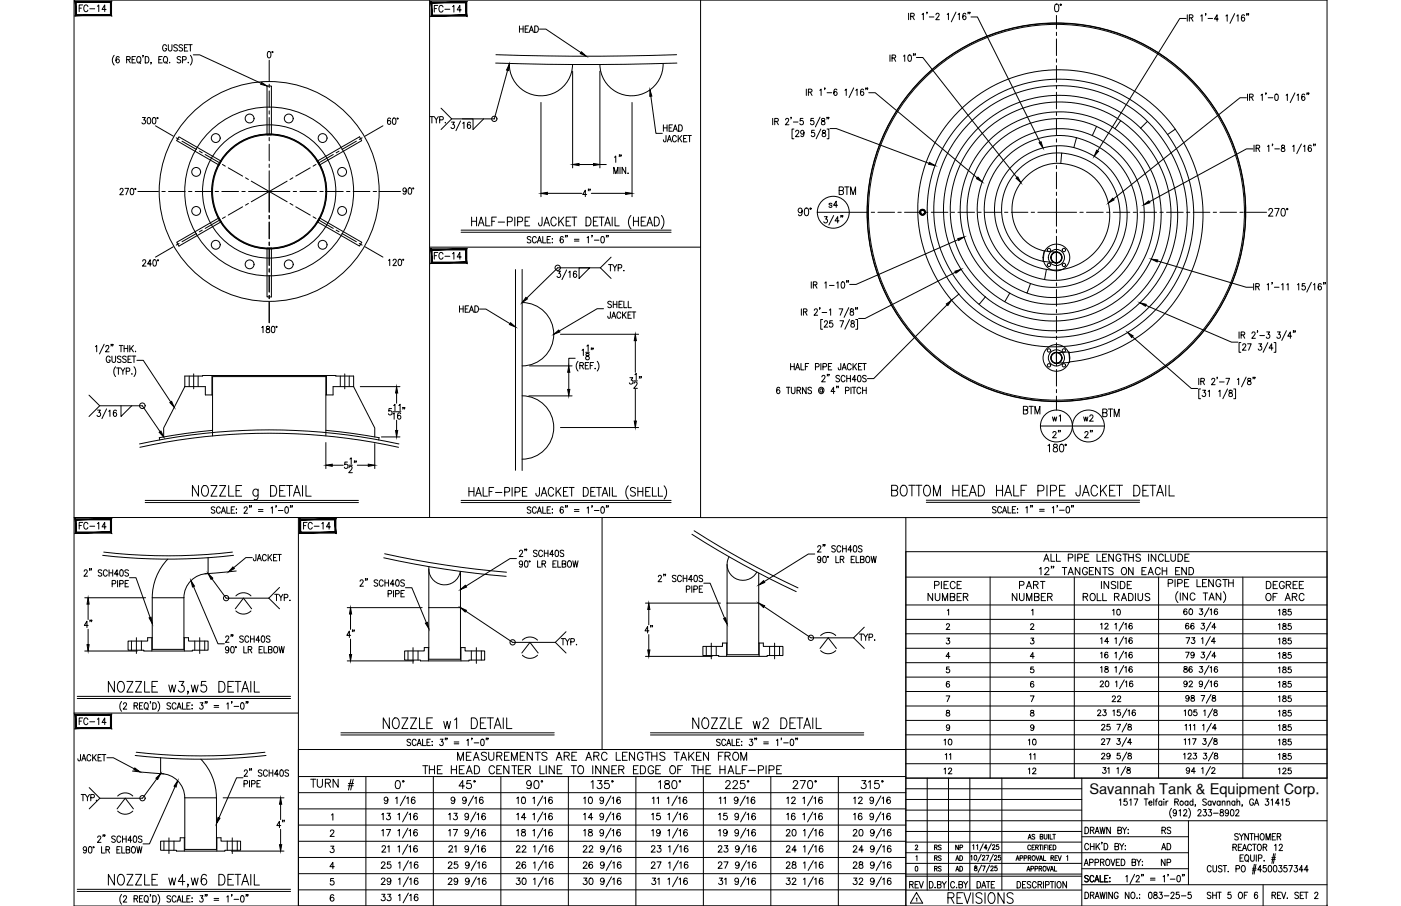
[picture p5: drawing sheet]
<svg xmlns="http://www.w3.org/2000/svg" width="432mm" height="279mm" viewBox="0 0 432 279" stroke-linecap="round" stroke-linejoin="round" font-family="sans-serif">
<defs><g id="words">
<g font-size="6.6">
<text x="273.8" y="154.2">BOTTOM HEAD HALF PIPE JACKET DETAIL</text>
<text x="117.1" y="225.8">NOZZLE w1 DETAIL</text>
<text x="212.7" y="225.8">NOZZLE w2 DETAIL</text>
<text x="94.9" y="244.8">TURN #</text>
<text x="291.4" y="279.8">REVISIONS</text>
</g>
<g font-size="5.7">
<text x="257.9" y="61.4">BTM</text>
<text x="339" y="129.8">BTM</text>
<text x="25" y="194.7">4&quot;</text>
<text x="105.8" y="197.9">4&quot;</text>
<text x="197.9" y="196.5">4&quot;</text>
<text x="121" y="244.5">0°</text>
<text x="140.8" y="244.5">45°</text>
<text x="161.6" y="244.5">90°</text>
<text x="181.3" y="244.5">135°</text>
<text x="202.1" y="244.5">180°</text>
<text x="222.6" y="244.5">225°</text>
<text x="243.4" y="244.5">270°</text>
<text x="264.6" y="244.5">315°</text>
<text x="84.3" y="256.5">4&quot;</text>
</g>
<g font-size="5.3">
<text x="23.6" y="4.9">FC-14</text>
<text x="133" y="4.9">FC-14</text>
<text x="159.1" y="11.3">HEAD</text>
<text x="183.1" y="61.7" transform="rotate(-90 183.1 61.7)">4&quot;</text>
<text x="254.7" y="65.3">s4</text>
<text x="133" y="81.1">FC-14</text>
<text x="314.7" y="128.8">BTM</text>
<text x="323.5" y="131.2">w1</text>
<text x="333" y="131.2">w2</text>
<text x="323.5" y="136.2">2&quot;</text>
<text x="333.4" y="136.2">2&quot;</text>
<text x="23.6" y="164.4">FC-14</text>
<text x="92.8" y="164.4">FC-14</text>
<text x="23.6" y="224.7">FC-14</text>
<text x="279.4" y="275.2">REV</text>
</g>
<g font-size="4.9">
<text x="186.6" y="84.7">TYP.</text>
<text x="140.8" y="97.4">HEAD</text>
<text x="341.8" y="190.9">10</text>
<text x="393" y="190.9">185</text>
<text x="393" y="195.4">185</text>
<text x="263.9" y="198.6">TYP.</text>
<text x="393" y="199.7">185</text>
<text x="393" y="204.3">185</text>
<text x="393" y="208.8">185</text>
<text x="393" y="213.1">185</text>
<text x="341.8" y="217.7">22</text>
<text x="393" y="217.7">185</text>
<text x="393" y="221.9">185</text>
<text x="393" y="226.5">185</text>
<text x="290" y="231.1">10</text>
<text x="316.1" y="231.1">10</text>
<text x="393" y="231.1">185</text>
<text x="290" y="239.9">12</text>
<text x="290.3" y="235.3">11</text>
<text x="316.1" y="239.9">12</text>
<text x="316.4" y="235.3">11</text>
<text x="393" y="235.3">185</text>
<text x="393" y="239.9">125</text>
<text x="357" y="263.2">AD</text>
<text x="357.4" y="258.2">RS</text>
<text x="357" y="268.1">NP</text>
</g>
<text font-size="4.5" x="335.7" y="244.9">Savannah Tank &amp; Equipment Corp.</text>
<g font-size="4.4">
<text x="287.2" y="263.2">RS</text>
<text x="293.5" y="263.2">NP</text>
<text x="287.2" y="269.9">RS</text>
<text x="287.2" y="266.7">RS</text>
<text x="293.9" y="269.9">AD</text>
<text x="293.9" y="266.7">AD</text>
</g>
</g></defs>
<!-- layer: 0 -->
<g fill="none" stroke="#000" stroke-width=".31">
<path d="M22.8 0h386.2v279.4h-386.2zM132.4 0v159.6h-109.6M215.9 0v159.6h193.1M132.4 76.2h83.5M92 159.6v119.8M132.4 159.6h83.5M185.6 159.6v71.5M279.2 159.6v71.5M22.8 219.9h69.2M285.8 240v34.5M292.3 240v34.5M298.9 240v34.5"/>
<path d="M308.8 240v34.5M333.4 240v39.4M409 240h-129.8v39.4M279.2 249.8h54.2M279.2 256.4h54.2M279.2 259.7h54.2M279.2 253.1h129.8M279.2 246.5h54.2M279.2 243.2h54.2M333.4 258h32.9M366.3 253.1v19.7M279.2 266.3h54.2"/>
<path d="M279.2 263h87.1M279.2 270.2h54.2M279.2 274.5h54.2M279.2 269.6h54.2M333.4 272.8h75.6M333.4 267.9h32.9M389.3 272.8v6.6"/>
</g>
<!-- layer: SHOP TAG -->
<path d="M279.2 279.4h.1M409 279.4h.1" fill="none" stroke="#000" stroke-width=".31"/>
<!-- layer: TEXT -->
<g fill="none" stroke="#000" stroke-width=".31">
<path d="M316.9 258.8l.5-1.5 .4 1.5M317.1 258.3h.5M318.9 257.5l-.3-.2-.5 .2 .1 .4 .7 .3v.4l-.3 .2-.5-.2M320.6 258l.7-.1 .1-.4-.8-.2v1.5l.8-.2v-.5l-.3-.1M321.8 257.3v1.1l.4 .4 .4-.2 .1-1.3M323.2 257.3v1.5M323.6 257.3v1.5h.8M324.5 257.3h.8M324.9 257.3v1.5M334.4 255.1a1.01 1.01 0 0 1 1.1 1 1.01 1.01 0 0 1-1.1 1zM336.1 256.1l.9-.2 .1-.6-1-.2v2M336.6 256.1l.6 1"/>
<path d="M337.5 257.1l.6-2 .7 2M337.7 256.4h.8M339 255.1l.4 2 .4-2 .4 2 .4-2M339.7 259.8h-.2h.2l-.2 .5M342.2 255.1v2l-1.1-2v2M344.5 256.1l1-.2 .1-.6-1.1-.2v2l1.1-.2 .1-.5-.5-.3M345 246.8l.4-.4v1.9M346 255.1l.6 1v1M347.2 255.1l-.6 1M347.3 246.4h-.8l-.1 .8a.61 .61 0 0 1 .9 .1 .61 .61 0 0 1-.1 .8 .61 .61 0 0 1-.8-.1M347.6 257h.2zM347.7 255.8v.1z"/>
<path d="M348.2 246.8l.4-.4v1.9M349.5 246.4h1.2l-.8 1.9M352.7 246.4h1.1M353.2 246.4v1.9M354.1 247.6h.9l-.1-.5a.58 .58 0 0 0-.8 .7 .58 .58 0 0 0 .9 .3M355.6 246.4v1.9M356.1 247h.5M356.7 246.4l-.3 .1-.1 .3v1.5M358.1 247.3l-.2-.2a.58 .58 0 0 0-.8 .6 .58 .58 0 0 0 1 .4M358.1 247v1.3M358.7 246.4v.2zM358.7 247.1v1.2"/>
<path d="M359.4 247v1.3M360 247l-.4 .1-.2 .5M361.1 249.3a2.24 2.24 0 0 0 0 3M362.1 247.3l.9-.1 .1-.6-1-.2v1.9M362.6 250.3l-.1 .3a.54 .54 0 0 1-.8 .1 .54 .54 0 0 1 0-.8 .54 .54 0 0 1 .8 .1l.1 .3a.9 .9 0 0 1-.6 1.3l-.4-.2M362.6 247.3l.6 1M363.4 250l.4-.3v1.9M364.8 250.1l.2-.3 .5-.1 .3 .5-1.1 1.4h1.2M366.1 247.3l-.1-.2a.58 .58 0 0 0-.8 .6 .58 .58 0 0 0 .9 .4M366.1 247v1.3M366.4 249.3a2.31 2.31 0 0 1 0 3M367.7 247.3a.56 .56 0 0 0-.8 0 .56 .56 0 0 0 0 .8 .56 .56 0 0 0 .8 0"/>
<path d="M367.7 246.4v1.9M368.5 248.3h-.2h.2l-.2 .4M369.2 250.1l.3-.4h.4l.3 .3-1.1 1.6h1.1M370.9 249.7h.9l-.5 .7a.6 .6 0 0 1 .5 .9 .6 .6 0 0 1-1.1 0M371.8 246.7l-.4-.3-.7 .3 .2 .4 .9 .7v.3l-.4 .2-.7-.2M372.5 249.7h.9l-.5 .7a.6 .6 0 0 1 .5 1 .6 .6 0 0 1-1.1-.1M373.3 247.3a.56 .56 0 0 0-.8 0 .56 .56 0 0 0 0 .8 .56 .56 0 0 0 .8 0M373.3 247v1.3M373.7 247l.5 1.3 .5-1.3M374 250.8h1.5M376 247.3a.56 .56 0 0 0-.7 0 .56 .56 0 0 0 0 .8 .56 .56 0 0 0 .7 0M376 247v1.3"/>
<path d="M376.2 249.8v.5a.72 .72 0 0 1 .8 .4 .72 .72 0 0 1-.3 .9 .63 .63 0 0 1-.7-.6 .63 .63 0 0 1 .8-.6l.2-.3v-.3zM376.7 247.4l.4-.4 .4 .1v1.2M376.7 247v1.3M378.2 247.4l.4-.4 .4 .1 .1 1.2M378.2 247v1.3M378.6 250.3v.3a.54 .54 0 0 1-.8 .1 .54 .54 0 0 1 0-.8 .54 .54 0 0 1 .8 .1v.3a.9 .9 0 0 1-.6 1.3l-.3-.2M379.4 249.8l.3-.1a1.06 1.06 0 0 1 .6 .9 1.06 1.06 0 0 1-.6 1l-.3-.1-.2-.7zM380.6 247.3a.56 .56 0 0 0-.8 0 .56 .56 0 0 0 0 .8 .56 .56 0 0 0 .8 0M380.6 247v1.3M380.9 250.1l.1-.3 .5-.1 .3 .5-1 1.4h1.1M381.2 247.4l.4-.4 .4 .1 .1 1.2M381.2 246.4v1.9"/>
<path d="M381.7 257.3l-.4-.2-.8 .2 .2 .5 .9 .5-.1 .6-.6 .1-.4-.3M382 257.1l.6 .9v1M382.9 248.3l-.1 .4M383.3 257.1l-.7 .9M384.8 257.1v1.9l-1.1-1.9v1.9M385.2 257.1h1.1M385.7 257.1v1.9M386.3 246.8a.61 .61 0 0 0-.7-.4 .61 .61 0 0 0-.5 .7v.5a.61 .61 0 0 0 .6 .8 .61 .61 0 0 0 .6-.8h-.4M386.7 248.3l.6-1.9 .6 1.9M386.7 257.1v1.9M386.7 258h1.1M386.9 247.7h.8"/>
<path d="M387.8 257.1v1.9M388.7 257.2l.2-.1a1 1 0 0 1 .8 1 1 1 0 0 1-.8 .9 1.27 1.27 0 0 1-.2-1.8zM390.1 246.4h.9l-.5 .7a.6 .6 0 0 1 .5 .9 .6 .6 0 0 1-1.1 0M390.2 259v-1.9l.6 1.9 .7-1.9v1.9M391.8 246.8l.4-.4v1.9M392.1 258h.6M393.1 257.1h-1v1.9h1M393.6 258l1-.1 .1-.7-1.1-.1v1.9M394.2 258l.6 1M394.3 247.7h-1.2l.8-1.3v1.9M395 246.8l.4-.4v1.9M397.3 246.4h-.8l-.1 .8a.61 .61 0 0 1 .9 .1 .61 .61 0 0 1-.1 .8 .61 .61 0 0 1-.9-.1"/>
<path d="M282.1 260.9l.3-.3 .4 .3-.7 1.2h.8M282.2 267.2h.2a.82 .82 0 0 1 .5 .7 .82 .82 0 0 1-.5 .7l-.3-.2zM282.3 264.2l.3-.3v1.5M282.4 277.1l.2-.2v1M282.5 275.2l1.9 3.3h-3.8zM288.2 273.6v.2zM288.9 272.8l1-.1v-.8l-1-.1v2l1.1-.2v-.4l-.4-.4M290.4 271.8l.6 1v1M291.7 271.8l-.7 1M294.2 272.3a.62 .62 0 0 0-.7-.5 .62 .62 0 0 0-.5 .8v.5a.62 .62 0 0 0 .5 .7 .62 .62 0 0 0 .7-.5M295.6 272.8l.9-.1 .1-.7-1-.2v2l1-.2 .1-.4-.4-.4M297 271.8l.6 1v1"/>
<path d="M298.3 271.8l-.7 1M299.2 264.1l.3-.3v1.5M299.8 260.8l.3-.3v1.5M300.4 263.8a.73 .73 0 0 1 .8 .6 .73 .73 0 0 1-.5 .9l-.4-.3zM300.4 267.1v.4a.6 .6 0 0 1 .6 .3 .6 .6 0 0 1 0 .7 .48 .48 0 0 1-.7-.3 .48 .48 0 0 1 .6-.6l.1-.5zM301 260.8l.3-.3v1.5M301.1 271.8a1 1 0 0 1 1.2 1 1 1 0 0 1-1.2 1zM302.4 263.5l-1.1 2.2M302.5 266.8l-1 2.2M302.6 273.8l.6-2 .6 2M302.8 264.1l.5-.3 .2 .4-.8 1.1h.9M302.8 267.1h.9l-.6 1.4"/>
<path d="M303 260.2l-1 2.3M303.9 263.8h.9l-.6 1.5M304 271.8h1.1M304.2 261.5h-.9l.6-1v1.5M304.6 271.8v2M305 266.8l-1 2.2M305.4 267.4l.2-.3 .5 .2-.8 1.2h.9M305.5 260.2l-1 2.3M305.9 260.8l.3-.3 .4 .3-.7 1.2h.8M306.2 263.5l-1.1 2.2M306.5 264.1l.1-.3h.4l.2 .4-.7 1.1h.8M306.6 271.8h-1.1v2"/>
<path d="M307.3 267.1h-.6l-.1 .6a.46 .46 0 0 1 .7 0 .46 .46 0 0 1-.1 .7 .46 .46 0 0 1-.7-.1M307.8 260.5h-.6l-.1 .6a.46 .46 0 0 1 .7 0 .46 .46 0 0 1-.1 .7 .46 .46 0 0 1-.7-.1M308.4 263.8h-.6l-.1 .6a.46 .46 0 0 1 .7 0 .46 .46 0 0 1-.1 .7 .46 .46 0 0 1-.7-.1M313.1 265.4l.5-1.5 .5 1.5M313.3 264.9h.6M313.5 271.8a1 1 0 0 1 1.1 1 1 1 0 0 1-1.1 1zM314.4 264.6h.7l.1-.6-.8-.1v1.5M315.6 264.6h.8v-.6l-.8-.1v1.5M316.2 271.8h-1v2h1M316.5 268.6l.5-1.4 .4 1.4M316.7 268.2h.6M316.9 264.6l.7-.1 .1-.5-.8-.1v1.5"/>
<path d="M317.3 264.6l.4 .8M317.6 260.9a.46 .46 0 0 0-.5-.3 .46 .46 0 0 0-.3 .6v.3a.46 .46 0 0 0 .3 .6 .46 .46 0 0 0 .5-.4M317.7 272.1l-.4-.3-.7 .3 .1 .5 .9 .5a.48 .48 0 0 1-.3 .7l-.7-.3M317.7 267.9h.8v-.7h-.8v1.4M318.1 261.3h.5M318.3 263.9h.2a.7 .7 0 0 1 .6 .7 .7 .7 0 0 1-.8 .7l-.2-.5zM318.9 260.6h-.8v1.5h.8M319 267.9h.7v-.7h-.7v1.4M319.2 261.3l.7-.1v-.5l-.7-.1v1.5M319.3 263.9l.5 1.5 .5-1.5M319.4 272.3a.62 .62 0 0 0-.8-.5 .62 .62 0 0 0-.4 .8v.5a.62 .62 0 0 0 .4 .7 .62 .62 0 0 0 .8-.5M319.6 261.3l.4 .8"/>
<path d="M319.9 272.8l1-.1 .1-.7-1.1-.2v2M320.3 267.9l.7-.1v-.6h-.7v1.4M320.3 260.6h.8M320.4 265.4l.4-1.5 .5 1.5M320.5 272.8l.6 1M320.5 264.9h.7M320.7 267.9l.4 .7M320.7 260.6v1.5M321.4 260.6v1.5M321.6 271.8v2M321.6 263.9v1.5h.7M321.7 267.2a.68 .68 0 0 1 .7 .7 .68 .68 0 0 1-.7 .7l-.2-.5z"/>
<path d="M321.9 261.3h.5M322.2 272.9l1-.1v-.9l-1-.1v2M322.6 267.2l.5 1.4 .5-1.4M322.7 260.6h-.8v1.5M323 260.6v1.5M323.5 261.3h.4M323.7 271.8h1.1M323.7 268.6l.5-1.4 .5 1.4M323.9 264.6l.7-.1v-.6h-.7v1.5M323.9 268.2h.6M324.2 260.6h-.7v1.5h.7M324.3 271.8v2"/>
<path d="M324.3 264.6l.4 .8M324.6 260.6a.74 .74 0 0 1 .9 .7 .74 .74 0 0 1-.9 .8zM325 267.2v1.4h.7M325.2 264.6h.4M325.2 271.8v2M325.9 263.9h-.7v1.5h.7M326.1 271.9l.1-.1a1.01 1.01 0 0 1 .9 1 1.01 1.01 0 0 1-.9 1 1.27 1.27 0 0 1-.1-1.9zM326.1 263.9l.5 1.5 .5-1.5M328.7 271.8v2l-1.1-2v2M328.8 264.2l.3-.3v1.5M334.2 266.9l.6-1.9 .6 1.9M334.4 275.1a1 1 0 0 1 1.1 1 1 1 0 0 1-1.1 1z"/>
<path d="M334.4 266.3h.8M335.4 270.3l-.4-.3-.7 .3 .2 .4 .9 .7v.3l-.4 .3-.7-.3M335.5 260.6a.62 .62 0 0 0-.7-.5 .62 .62 0 0 0-.5 .8v.4a.62 .62 0 0 0 .5 .8 .62 .62 0 0 0 .7-.5M335.8 266l1-.1 .1-.7-1.1-.2v1.9M336.1 276.1l.9-.1 .1-.7-1-.2v2M336.1 260.1v2M336.1 261h1.1M336.6 276.1l.6 1M337.1 270.5a.61 .61 0 0 0-.7-.5 .61 .61 0 0 0-.5 .7v.5a.61 .61 0 0 0 .5 .8 .61 .61 0 0 0 .7-.5M337.2 260.1v2M337.4 272l.7-2 .6 2M337.5 277.1l.6-2 .7 2"/>
<path d="M337.5 266l1-.1v-.7l-1-.2v1.9M337.7 271.3h.8M337.7 276.5h.8M337.8 260.1v2M338.2 260.9l.7 1.2M338.9 260.1l-1.1 1.3M339 275.1l.4 2 .4-2 .4 2 .4-2M339.1 270v2h1M339.2 265.9l.9-.1v-.7l-.9-.1v1.9M339.7 265.9l.6 1M340.3 260.1a1 1 0 0 1 1.1 1 1 1 0 0 1-1.1 1zM340.5 270.9h.6"/>
<path d="M341.1 265.1l.1-.1a1 1 0 0 1 .9 .9 1 1 0 0 1-.9 1 1.26 1.26 0 0 1-.1-1.8zM341.1 275.1v2M341.5 270h-1v2h1M342 271.9h.1zM342.1 270.6v.2zM342.4 265l.6 1.9 .6-1.9M342.9 275.1v2l-1.2-2v2M343.6 261l1-.1v-.7l-1-.1v2l1.1-.2 .1-.5-.4-.4M344 265.9h.7M344.6 275.6a.62 .62 0 0 0-.7-.5 .62 .62 0 0 0-.5 .8v.5a.62 .62 0 0 0 .6 .7 .62 .62 0 0 0 .6-.7h-.4M345.1 260.1l.6 .9v1.1M345.1 265h-1.1v1.9h1.1"/>
<path d="M345.6 265a1 1 0 0 1 1.1 .9 1 1 0 0 1-1.1 1zM346.4 260.1l-.7 .9M346.8 260.8v.1zM346.8 261.9v.2zM347 270.4l.4-.4v2M348 275.1v2l-1.2-2v2M348.8 275.2l.2-.1a1 1 0 0 1 .8 1 1 1 0 0 1-.8 1 1.29 1.29 0 0 1-.2-1.9zM348.9 265.9l1-.1v-.7l-1-.1v1.9l1-.1 .1-.5-.4-.4M349.7 269.6l-1.4 3M350.2 270.5l.3-.5h.3l.3 .4-1 1.6h1.1M350.4 277h.1zM350.4 265l.6 .9v1"/>
<path d="M351.2 275.8h.1M351.2 276.9h.1M351.6 265l-.6 .9M351.9 269.7h-.1h.1l-.1 .5M352 266.8h.2zM352.1 265.6v.2zM352.4 269.7l-.1 .5M354.2 275.2l.4-.1a1.15 1.15 0 0 1-.2 2l-.4-.4v-.4zM354.6 270.8h1.4M354.6 271.4h1.4M355.7 275.2v.6a.72 .72 0 0 1 .9 .4 .72 .72 0 0 1-.3 .9 .64 .64 0 0 1-.8-.7 .64 .64 0 0 1 .9-.5l.2-.3-.1-.4zM357.3 275.1h.9l-.5 .8a.6 .6 0 0 1 .5 .9 .6 .6 0 0 1-1.1-.1"/>
<path d="M358.5 270.4l.4-.4v2M358.8 276.3h1.5M360.1 269.7l-.2 .5M360.7 271.1h1.4M360.9 275.6l.3-.5h.3l.4 .4-.3 .7-.8 .9h1.2M362.9 270.1l.3-.1a1.09 1.09 0 0 1 .6 1 1.09 1.09 0 0 1-.6 1 1.43 1.43 0 0 1-.3-1.9zM363.4 275.1h-.8l-.1 .9a.61 .61 0 0 1 .9 0 .61 .61 0 0 1-.1 .9 .61 .61 0 0 1-.9-.2M364.1 276.3h1.4M364.5 269.7l-.1 .5M365 269.7h-.2h.2l-.2 .5M367.1 275.1h-.9v.9a.61 .61 0 0 1 .9 0 .61 .61 0 0 1-.1 .9 .61 .61 0 0 1-.9-.2M373.2 275.4l-.4-.3-.7 .3 .1 .5 .9 .5a.48 .48 0 0 1-.3 .7l-.7-.3"/>
<path d="M373.3 267.4a.61 .61 0 0 0-.8-.5 .61 .61 0 0 0-.4 .8v.4a.61 .61 0 0 0 .4 .8 .61 .61 0 0 0 .8-.5M373.8 276.1h1.1M373.8 275.1v2M373.8 266.9l.1 1.7 .4 .3 .6-.3v-1.7M374.9 275.1v2M375.3 275.1h1.1M375.8 275.1v2M376.6 267.2l-.4-.3-.5 .1v.7l.8 .4 .1 .5-.4 .3-.7-.3M377 266.9h1.1M377.5 266.9v2M378.5 268.8h.1zM379.3 275.1h-.8v.9a.61 .61 0 0 1 .9 0 .61 .61 0 0 1-.1 .9 .61 .61 0 0 1-.9-.2"/>
<path d="M380 261.3l.9-.1 .1-.7-1-.1v1.9M380.5 261.3l.6 1M380.9 267.9h1v-.9l-1-.1v2M381.7 261.3h.6M382 275.2l.1-.1a1 1 0 0 1 .9 1 1 1 0 0 1-.9 1 1.27 1.27 0 0 1-.1-1.9zM382.2 264.6h.6M382.7 260.4h-1v1.9h1M382.9 267l.1-.1a1.01 1.01 0 0 1 .8 1 1.01 1.01 0 0 1-.8 1 1.29 1.29 0 0 1-.1-1.9zM382.9 262.3l.7-1.9 .6 1.9M383.2 261.7h.8M383.2 263.6h-1v2h1M383.5 276.1h.6"/>
<path d="M383.8 263.9l.3-.3a1 1 0 0 1 .8 1 1 1 0 0 1-.8 1l-.5-.7zM384.3 265.2l.5 .6M384.5 275.1h-1v2M385.4 263.6v1.4l.5 .6 .6-.3 .1-1.7M385.7 260.8a.62 .62 0 0 0-.7-.4 .62 .62 0 0 0-.5 .7v.5a.62 .62 0 0 0 .5 .7 .62 .62 0 0 0 .7-.4M386 268.3h1.1M386.1 267.8h1.1M386.1 260.4h1.1M386.6 266.6l-.5 3M386.6 260.4v1.9M387.1 266.6l-.6 3M387.2 263.6v2"/>
<path d="M387.6 275.4l-.5-.3a1.13 1.13 0 0 0 .1 2 .58 .58 0 0 0 .4-.8 .58 .58 0 0 0-.9-.1l-.1 .3M387.8 260.4h.2a1 1 0 0 1 .8 .9 1 1 0 0 1-.8 1 1.28 1.28 0 0 1-.2-1.9zM387.9 264.7l.9-.1 .1-.8-1-.2v2M388.9 268.2h-1.3l.9-1.3v2M389.3 261.3l1-.1v-.8h-1v1.9M389.6 265.4v.2zM389.9 261.3l.5 1M390.2 266.9h-.8l-.1 .9a.61 .61 0 0 1 .9 0 .61 .61 0 0 1-.1 .9 .61 .61 0 0 1-.8-.2M391.1 267l.2-.1a1.09 1.09 0 0 1 .7 1 1.09 1.09 0 0 1-.7 1l-.2-.1-.3-.7zM391.9 265h1.1M392 264.5h1.1M392 276.1l1-.1 .1-.7-1.1-.2v2"/>
<path d="M392.6 263.2l-.6 3.1M392.6 276.1l.6 1M392.7 267l.2-.1a1.09 1.09 0 0 1 .7 1 1.09 1.09 0 0 1-.7 1l-.4-.4-.1-.4zM392.8 260.7l.4-.3v1.9M393 263.2l-.5 3.1M393.7 276.1h.7M394.2 266.9h.9l-.5 .8a.6 .6 0 0 1 .5 .9 .6 .6 0 0 1-1.1-.1M394.3 260.8l.3-.4h.5l.1 .3-.2 .7-.8 .9h1.1M394.8 275.1h-1.1v2h1.1M395 275.1l.6 2 .7-2M396.6 266.9h-.8l-.1 .9a.62 .62 0 0 1 .9 0 .62 .62 0 0 1-.1 .9 .62 .62 0 0 1-.9-.2M396.7 276.9v.2z"/>
<path d="M397.2 266.9h1.1l-.7 2M399 266.9h.9l-.5 .8a.6 .6 0 0 1 .5 .9 .6 .6 0 0 1-1.1-.1M400.2 275.4l-.4-.3-.6 .1v.6l.8 .5 .2 .5-.4 .3-.7-.3M400.7 276.1h.7M401.6 268.2h-1.2l.8-1.3v2M401.8 275.1h-1.1v2h1.1M402 275.1h1.1M402.6 275.1v2M403.2 268.2h-1.2l.8-1.3v2M405.2 275.6l.3-.5 .5 .1 .2 .3-1.1 1.6h1.2"/>
<circle cx="364.2" cy="247.6" r=".62"/>
</g>
<!-- layer: DIM -->
<g fill="none" stroke="#000" stroke-width=".31">
<path d="M35.2 17.1a2.24 2.24 0 0 0 0 3M36.7 17.7l-.3-.3a1.1 1.1 0 0 0-.7 1 1.1 1.1 0 0 0 .6 1 .57 .57 0 0 0 .5-.8 .57 .57 0 0 0-1-.1v.3M39 18.4l1-.1 .1-.7-1.1-.2v2M39.6 18.4l.6 1M40.7 18.4h.6M41.7 17.4h-1v2h1M42.5 17.5l.1-.1a1 1 0 0 1 .8 1 1 1 0 0 1-.8 1 1.27 1.27 0 0 1-.1-1.9zM42.9 19l.4 .6M44.1 17.1l-.1 .5M44.8 17.4a1 1 0 0 1 1.1 1 1 1 0 0 1-1.1 1zM46.6 19.3l-.1 .5M48.9 18.4h.7"/>
<path d="M50 17.4h-1.1v2h1.1M50.7 17.5l.1-.1a1 1 0 0 1 .9 1 1 1 0 0 1-.9 1 1.27 1.27 0 0 1-.1-1.9zM51.1 19l.5 .6M51.3 14.2a.62 .62 0 0 0-.7-.4 .62 .62 0 0 0-.5 .7v.5a.62 .62 0 0 0 .6 .8 .62 .62 0 0 0 .6-.8h-.4M51.9 13.8v1.4l.5 .5 .5-.2 .1-1.7M52.2 19.3h.2zM54.7 14.1l-.4-.3-.7 .3v.3l1.1 .8v.3l-.4 .2-.7-.2M55.7 17.7l-.4-.3-.7 .3 .1 .4 1 .7v.3l-.4 .3-.7-.3M56.3 14.1l-.4-.3-.7 .3v.3l1.1 .8v.3l-.4 .2-.7-.2M56.3 18.5l.9-.1v-.9l-.9-.1v2M56.8 14.7h.7M57.9 13.8h-1.1v1.9h1.1"/>
<path d="M58 19.2v.2zM58.1 13.8h1.1M58.7 17.1a2.3 2.3 0 0 1 0 3M58.7 13.8v1.9M59.6 16.9h1.9l19 8.8M82.6 16l.3-.1a1.09 1.09 0 0 1 .6 1 1.09 1.09 0 0 1-.6 1l-.3-.1-.2-.8zM166.3 9h1.9l10.8 7.2M274.3 17v1.9M274.9 17.9l1-.1 .1-.7-1.1-.1v1.9M275.5 17.9l.6 1M278.4 17.3l.4-.3v1.9M280 4.1v2"/>
<path d="M280.1 17h.3a1.14 1.14 0 0 1-.1 1.9l-.4-.4-.1-.4zM280.7 5l.9-.1 .1-.6-1-.2v2M281.2 5l.6 1.1M281.6 16.7h-.1h.1l-.1 .4M282.1 16.7h-.1h.1l-.1 .4M282.4 17.7h2l29 37.1M284.2 4.5l.4-.4v2M285.8 3.8l-.2 .5M286.4 5.2h1.4M288.5 4.6l.3-.5h.3l.4 .4-1.1 1.6h1.1M291.9 4.5l.4-.4v2M294.6 3.7l-1.4 3"/>
<path d="M295.3 4.5l.4-.4v2M297.7 4.4l-.4-.3a1.12 1.12 0 0 0 0 2 .58 .58 0 0 0 .4-.9 .58 .58 0 0 0-.9-.1l-.1 .3M298.5 3.8h-.2h.2l-.2 .5M299 3.8h-.2h.2l-.2 .5M299.3 5.2h1.9l19.4 38.7M325.3 1.4l.5-.2a1.5 1.5 0 0 1 0 2.4h-.2a1.71 1.71 0 0 1-.3-2.2zM365.6 5.7h-2l-25.3 40.8M365.9 4.6v1.9M366.6 5.5l.9-.1 .1-.7-1-.1v1.9M367.1 5.5l.6 1M370.1 4.9l.4-.3v1.9M371.7 4.3l-.2 .4"/>
<path d="M372.3 5.7h1.4M375.5 5.9h-1.2l.8-1.3v1.9M377.8 4.9l.4-.3v1.9M380.5 4.2l-1.4 3M381.2 4.9l.4-.3v1.9M383.6 4.8l-.4-.2a1.12 1.12 0 0 0 0 1.9 .58 .58 0 0 0 .4-.8 .58 .58 0 0 0-.9-.1l-.1 .3M384.4 4.3l-.2 .4M384.9 4.3h-.2h.2l-.2 .4M43.9 36.2h.9l-.5 .8a.6 .6 0 0 1 .5 .9 .6 .6 0 0 1-1-.1M45.6 36.3l.2-.1a1.07 1.07 0 0 1 .7 1 1.07 1.07 0 0 1-.7 1 1.38 1.38 0 0 1-.2-1.9zM47.2 36.3l.2-.1a1.07 1.07 0 0 1 .7 1 1.07 1.07 0 0 1-.7 1 1.35 1.35 0 0 1-.2-1.9zM120.4 36.7l-.3-.3a1.12 1.12 0 0 0-.1 2 .58 .58 0 0 0 .4-.9 .58 .58 0 0 0-.9-.1l-.1 .3"/>
<path d="M121.2 36.5l.2-.1a1.09 1.09 0 0 1 .7 1 1.09 1.09 0 0 1-.7 1l-.4-.4-.1-.5zM132.5 36h1.2M133.1 36v1.9M133.8 36l.7 .9v1M135.1 36l-.6 .9M135.5 37l1-.1 .1-.3-.1-.6h-1v1.9M135.9 33.4l3.3 3.3M137.2 37.8h.2zM139.1 37.7h.9l-.4 .7a.6 .6 0 0 1 .4 .9 .6 .6 0 0 1-1 0M139.2 36.7l-3.3 3.2M141.9 37.3l-1.4 3M142.5 36.7h3.3v3.2l3.3-3.2"/>
<path d="M142.6 38l.4-.3v1.9M145 38l-.3-.3a1.12 1.12 0 0 0-.1 1.9 .58 .58 0 0 0 .5-.8 .58 .58 0 0 0-1-.1l-.1 .3M156.4 21.7l-4 15h-13.2M166.7 31.6v29.1M176.5 21.9v29.9M184.9 21.9v29.9M194.8 31.6v29.1M200.6 29.7l1.6 11.4h1.9M204.5 38.5v2M204.5 39.4h1.1M205.6 38.5v2M206.2 39.4h.7"/>
<path d="M207.3 38.5h-1.1v2h1.1M207.7 39.8h.8M209.2 38.5a1 1 0 0 1 1.1 1 1 1 0 0 1-1.1 1zM238.1 36.5v2M238.8 37.4h.9l.1-.7-1-.2v2M239.3 37.4l.6 1.1M242.1 37l.3-.5 .5 .1 .2 .3-.3 .6-.8 1h1.2M243.9 36.2l-.2 .5M244.5 37.6h1.5M244.7 39.8h-.6v3h.6M247.5 36.5h-.8l-.1 .9a.61 .61 0 0 1 .9 0 .61 .61 0 0 1-.1 .9 .61 .61 0 0 1-.9-.2M248.5 27.5v1.9"/>
<path d="M249.2 28.4l.9-.1 .1-.6-1-.2v1.9M249.7 28.4l.6 1M250.8 36.5h-.8l-.1 .9a.61 .61 0 0 1 .9 0 .61 .61 0 0 1-.1 .9 .61 .61 0 0 1-.9-.2M252.7 27.9l.4-.4v1.9M252.8 36.1l-1.5 3M253 39.8l-1.5 3M253.3 36.6v.6a.72 .72 0 0 1 .9 .4 .72 .72 0 0 1-.3 .9 .64 .64 0 0 1-.8-.7 .64 .64 0 0 1 .8-.5l.3-.3-.1-.4zM254.3 27.2h-.2h.2l-.2 .5M254.9 39.8h.6v3h-.6M254.9 28.6h1.4M255 36.2l-.2 .5M255.5 36.2h-.2h.2l-.2 .5"/>
<path d="M255.8 39.6h2l28.5 10.8M257.9 27.7l-.3-.2a1.11 1.11 0 0 0-.1 1.9 .55 .55 0 0 0 .6-.5 .55 .55 0 0 0-.5-.6 .55 .55 0 0 0-.6 .5M260.4 27.9l.4-.4v1.9M263.1 27.1l-1.4 3M263.8 27.9l.4-.4v1.9M266.2 27.7l-.4-.2a1.1 1.1 0 0 0-.6 .9 1.1 1.1 0 0 0 .6 1 .56 .56 0 0 0 .5-.5 .56 .56 0 0 0-.5-.6 .56 .56 0 0 0-.6 .5M267 27.2l-.2 .5M267.4 27.2h-.1h.1l-.1 .5M267.8 28.6h1.9l31.5 26.3M384.2 30.1h-2l-39 31.3M384.5 29v2M385.1 30l1-.2 .1-.6-1.1-.2v2"/>
<path d="M385.7 30l.5 1M388.6 29.4l.4-.4v2M390.2 28.7l-.1 .5M390.9 30.1h1.4M393.1 29.1l.4-.1a1.15 1.15 0 0 1-.2 2 1.43 1.43 0 0 1-.2-1.9zM396.4 29.4l.4-.4v2M399.1 28.6l-1.4 3M399.7 29.4l.4-.4v2M402.1 29.3l-.5-.3a1.14 1.14 0 0 0 .1 2 .58 .58 0 0 0 .5-.8 .58 .58 0 0 0-.9-.2l-.1 .3M402.9 28.7h-.1h.1l-.1 .5M403.4 28.7l-.2 .5M37 58.5l.1-.3 .5-.1 .4 .6-1.1 1.3h1.1"/>
<path d="M38.5 58.1h1.1l-.8 1.9M40.3 58.2l.3-.1a1.07 1.07 0 0 1 .6 1 1.07 1.07 0 0 1-.6 .9 1.38 1.38 0 0 1-.3-1.8zM125.2 58.6a.56 .56 0 0 1-.7 .5 .56 .56 0 0 1-.3-.9l.5-.3a1.07 1.07 0 0 1 .6 1 1.07 1.07 0 0 1-.7 1l-.4-.3M126 58l.3-.1a1.07 1.07 0 0 1 .6 1 1.07 1.07 0 0 1-.6 1l-.3-.1-.2-.7zM168.7 59.6h10.6M178.5 50.7h4.4M182.2 59.6h10.6M184.9 50.7h2M189.2 53.6v-2l.6 2 .7-2v2M189.4 48.5l.4-.4v2M191 47.8h-.2h.2l-.2 .5M191.1 51.6v2"/>
<path d="M191.5 47.8l-.2 .5M192.8 51.6v2l-1.1-2v2M193.6 53.4v.2zM205.3 41.8l-.1 1.8-.6 .1-.1-.6M205.7 43.8l.6-2 .6 2M205.9 43.1h.8M207.5 40.5l.6-2 .7 2M208.4 42.2a.61 .61 0 0 0-.7-.4 .61 .61 0 0 0-.4 .7v.5a.61 .61 0 0 0 .4 .7 .61 .61 0 0 0 .7-.4M209 41.8v2M209.4 42.6l.7 1.2M210.1 41.8l-1.1 1.3M210.7 42.7h.6"/>
<path d="M211.7 41.8h-1v2h1M212 41.8h1.1M212.5 41.8v2M245.2 40.6l.4-.4 .4 .1 .2 .2-1 1.6h1.1M247.8 40.8a.53 .53 0 0 1-.7 .4 .53 .53 0 0 1-.2-.8 .53 .53 0 0 1 .8 0l.1 .4a.95 .95 0 0 1-.6 1.3l-.4-.2M251 40.2h-.8l-.1 .8a.61 .61 0 0 1 .9 0 .61 .61 0 0 1-.1 .9 .61 .61 0 0 1-.9-.1M253.6 40.3v.5a.72 .72 0 0 1 .8 .4 .72 .72 0 0 1-.3 .9 .64 .64 0 0 1-.8-.6 .64 .64 0 0 1 .9-.6l.2-.3-.1-.3zM386.2 45.9h-2l-30 16.3M386.5 44.8v1.9M387.1 45.7l1-.1v-.7l-1-.1v1.9M387.7 45.7l.6 1M390.7 45.1l.4-.3v1.9"/>
<path d="M392.3 44.5h-.2h.2l-.2 .5M392.9 45.9h1.4M395.1 44.9v.5a.72 .72 0 0 1 .8 .4 .72 .72 0 0 1-.3 .9 .63 .63 0 0 1-.8-.6 .63 .63 0 0 1 .9-.6l.2-.3-.1-.3zM398.4 45.1l.4-.3v1.9M401.1 44.4l-1.4 3M401.7 45.1l.4-.3v1.9M404.2 45.1l-.4-.3a1.1 1.1 0 0 0-.6 .9 1.1 1.1 0 0 0 .6 1 .56 .56 0 0 0 .5-.5 .56 .56 0 0 0-.5-.6 .56 .56 0 0 0-.6 .5M404.9 44.5l-.1 .5M405.4 44.5h-.1h.1l-.1 .5M142.1 71h64.7M142.1 71.6h64.7M145.4 67v2.7"/>
<path d="M145.4 68.2h1.5M146.9 67v2.7M147.4 69.7l.9-2.7 .9 2.7M147.7 68.7h1.1M149.7 67v2.7h1.3M151.6 68.2h.8M153 67h-1.4v2.7M153.5 68.5h2M156.4 68.4l1.3-.2 .2-.3-.2-.8-1.3-.1v2.7M158.7 67v2.7M159.5 68.4h1a.72 .72 0 0 0 .6-.7 .72 .72 0 0 0-.6-.7h-1v2.7M161.8 68.2h.9"/>
<path d="M163.3 67h-1.5v2.7h1.5M163.6 73.2l-.4-.3-.6 .1v.6l.8 .5 .2 .5-.4 .3-.7-.3M165.3 73.4a.62 .62 0 0 0-.7-.5 .62 .62 0 0 0-.5 .8v.5a.62 .62 0 0 0 .5 .7 .62 .62 0 0 0 .7-.5M165.6 74.9l.6-2 .7 2M165.8 74.3h.8M167.1 67v2l-.2 .5h-.7l-.2-.8M167.3 72.9v2h.9M167.6 69.7l.9-2.7 .9 2.7M167.9 68.7h1.1M168.6 73.9h.7M169.7 72.9h-1.1v2h1.1M170.2 73.6h.1"/>
<path d="M170.2 74.7v.2zM171.4 67.6a.76 .76 0 0 0-1.2-.5 1.73 1.73 0 0 0 .3 2.6 .79 .79 0 0 0 .9-.7M172.2 67v2.7M172.7 68.1l1 1.6M173.6 73.2l-.5-.3a1.14 1.14 0 0 0 .1 2 .59 .59 0 0 0 .5-.7 .59 .59 0 0 0-.8-.4l-.3 .5M173.7 67l-1.5 1.7M174.4 72.7h-.2h.2l-.2 .4M174.5 68.2h.9M174.9 72.7l-.2 .4M175.9 67h-1.4v2.7h1.4M176.2 67h1.6M177 67v2.7"/>
<path d="M177 73.8h1.5M177 74.3h1.5M180.6 67a1.45 1.45 0 0 1 1.5 .8 1.45 1.45 0 0 1-.4 1.7l-1.1 .2zM180.9 73.3l.4-.4v2M182.5 72.7l-.1 .4M182.9 68.2h.9M183.2 74.1h1.4M184.3 67h-1.4v2.7h1.4M184.6 67h1.6M185.4 73l.3-.1a1.07 1.07 0 0 1 .6 1 1.07 1.07 0 0 1-.6 1l-.3-.1-.2-.7zM185.4 67v2.7M186.4 69.7l.9-2.7 .8 2.7"/>
<path d="M186.7 68.7h1.1M187 72.7h-.2h.2l-.2 .4M187.5 72.7l-.2 .4M188.7 67v2.7M189.5 67v2.7h1.4M194.5 66.4a3.1 3.1 0 0 0 0 4.1M195.2 68.2h1.6M195.2 67v2.7M196.8 67v2.7M197.6 68.2h.9M199.1 67h-1.5v2.7h1.5M199.4 69.7l.9-2.7 .8 2.7"/>
<path d="M199.7 68.7h1.1M201.7 67a1.45 1.45 0 0 1 1.5 .8 1.45 1.45 0 0 1-.4 1.7l-1.1 .2zM203.9 66.4a3.1 3.1 0 0 1 0 4.1M247.2 64.9a.63 .63 0 0 1-.7 .7 .63 .63 0 0 1-.5-.8l.6-.6a1.3 1.3 0 0 1 .7 1.2 1.3 1.3 0 0 1-.8 1.1l-.4-.3M248.2 64.3l.5-.1a1.5 1.5 0 0 1 0 2.3h-.2a1.68 1.68 0 0 1-.3-2.2zM251.9 65.5h9.9M254.1 66.8h.9l-.5 .8a.6 .6 0 0 1 .4 .9 .6 .6 0 0 1-1-.1M256.9 66.5l-1.4 2.9M258.6 68.1h-1.2l.8-1.3v1.9M295.4 73.9l-31.6 13.8h-1.9M391.1 64.8l.2-.4 .5-.1 .4 .7-1.2 1.7h1.3M392.9 64.3h1.3l-.9 2.4"/>
<path d="M395.1 64.4l.5-.1a1.47 1.47 0 0 1 0 2.4h-.2a1.68 1.68 0 0 1-.3-2.3zM44 80.6l.1-.4 .5-.1 .3 .6-1 1.4h1.1M46.7 81.4h-1.2l.8-1.3v2M47.3 80.2l.3-.1a1.06 1.06 0 0 1 .6 1 1.06 1.06 0 0 1-.6 1l-.3-.1-.2-.8zM119.7 80.3l.4-.4v2M121.2 80.4l.3-.5h.3l.3 .4-1 1.6h1.1M122.9 80l.4-.1a1.14 1.14 0 0 1-.1 2l-.3-.1-.2-.7zM147.8 95.3h2l7.4 4.5M171.9 83.6h.8l-.5 .7a.6 .6 0 0 1 .5 1 .6 .6 0 0 1-1-.1M174.6 83.2l-1.4 3M175.3 84l.4-.4v2M177.7 83.9l-.5-.3a1.14 1.14 0 0 0 .1 2 .58 .58 0 0 0 .4-.9 .58 .58 0 0 0-.9-.1l-.1 .3"/>
<path d="M178.5 82.6h3.3l-3.3 3.3zM185 82.6h-13.1l-9.6 9.3M186 95.2h-2l-11.6 6.9M188.1 96.2l-.1 1.8-.5 .1-.2-.6M188.4 93.2l-.4-.3-.7 .3 .2 .5 .9 .4-.1 .7-.6 .1-.4-.3M188.5 98.2l.7-2 .6 2M188.8 97.5h.8M189 92.9v2M189 93.9h1.1M190.1 92.9v2M190.8 93.9h.6M191.3 96.7a.62 .62 0 0 0-.7-.5 .62 .62 0 0 0-.5 .7v.5a.62 .62 0 0 0 .5 .8 .62 .62 0 0 0 .7-.5"/>
<path d="M191.8 92.9h-1v2h1M191.9 96.2v2M192.3 92.9v2h.9M192.3 97l.7 1.2M193 96.2l-1.1 1.3M193.6 97.1h.6M193.6 92.9v2h1M194.6 96.2h-1v2h1M194.8 96.2h1.2M195.4 96.2v2M247 95.3v1.9M247.6 96.2l1-.1 .1-.7-1.1-.1v1.9"/>
<path d="M248.2 96.2l.5 1M250 86.9v2M250.7 87.8h1v-.8l-1-.1v2M251 95.7l.3-.4h.5l.1 .3-.2 .7-.8 .9h1.1M251.2 87.8l.6 1.1M252.7 95l-.1 .4M253.4 96.4h1.4M253.5 98.5h-.5v3h.5M254.1 99.4l.2-.4 .4-.1 .3 .6-1 1.4h1.1M254.2 87.3l.4-.4v2M255.6 95.6l.4-.3v1.9M255.6 88h1.5"/>
<path d="M256.6 98.9h-.8l-.1 .9a.61 .61 0 0 1 .9 0 .61 .61 0 0 1-.1 .9 .61 .61 0 0 1-.9-.2M257.9 87.3l.4-.4v2M258.6 95.3h1.2l-.8 1.9M258.9 98.9h1.1l-.8 2M259.5 87l.2-.1a1.07 1.07 0 0 1 .7 1 1.07 1.07 0 0 1-.7 1l-.2-.1-.3-.8zM261.1 86.6h-.2h.2l-.2 .5M261.5 86.6l-.1 .5M261.6 94.9l-1.4 3M261.8 98.5l-1.4 3M262.1 95.3v.6a.72 .72 0 0 1 .9 .4 .72 .72 0 0 1-.3 .9 .63 .63 0 0 1-.7-.6 .63 .63 0 0 1 .8-.6l.2-.3v-.4zM262.4 99v.6a.72 .72 0 0 1 .8 .4 .72 .72 0 0 1-.2 .9 .64 .64 0 0 1-.8-.7 .64 .64 0 0 1 .8-.5l.3-.3-.1-.4zM263.7 98.5h.6v3h-.6"/>
<path d="M263.8 95l-.1 .4M264.3 95h-.2h.2l-.2 .4M291.9 94l-22.6 22.8h-2M294.5 83.9l-27.9 14.3h-2M353.1 94.1l26.5 11.4h2M356.7 80.5l27.4 8.1h2M386.4 87.5v1.9M387 88.4l1-.1 .1-.6-1.1-.2v1.9M387.6 88.4l.5 1M390.5 87.8l.4-.3v1.9M392.1 87.2h-.1h.1l-.1 .5M392.8 88.6h1.4"/>
<path d="M395 87.8l.4-.3v1.9M396.6 87.8l.4-.3v1.9M399.9 87.8l.4-.3v1.9M402.2 87.5h-.8l-.1 .8a.61 .61 0 0 1 .9 0 .61 .61 0 0 1-.1 .9 .61 .61 0 0 1-.9-.2M404.2 87.1l-1.4 3M404.8 87.8l.4-.3v1.9M407.2 87.7l-.5-.2a1.14 1.14 0 0 0 .1 1.9 .57 .57 0 0 0 .5-.8 .57 .57 0 0 0-1-.1v.3M408 87.2l-.1 .5M408.5 87.2l-.2 .5M29.4 106.9l.4-.4v2M32.1 106.2l-1.4 3M32.6 107l.1-.4 .5-.1 .3 .6-1 1.4h1.1"/>
<path d="M34 110.3a.62 .62 0 0 0-.8-.5 .62 .62 0 0 0-.5 .8v.4a.62 .62 0 0 0 .6 .8 .62 .62 0 0 0 .7-.8h-.5M34.4 106.3h-.2h.2l-.2 .4M34.5 109.8v1.4l.5 .6 .5-.3 .1-1.7M34.8 106.3l-.1 .4M35.6 113.1a2.3 2.3 0 0 0 0 3M35.9 113.5h1.2M36.5 113.5v1.9M36.7 106.5h1.2M37.2 113.5l.7 .9v1M37.3 110.1l-.4-.3-.7 .3 .1 .5 .9 .4-.1 .7-.5 .1-.4-.3M37.3 106.5v2M38.2 106.5v2"/>
<path d="M38.2 107.5h1.2M38.5 113.5l-.6 .9M38.9 110.1l-.4-.3-.6 .1v.7l.8 .4 .2 .5-.4 .3-.7-.3M38.9 114.5l1-.1v-.7l-1-.2v1.9M39.4 106.5v2M39.5 110.8h.6M40 106.5v2M40.4 107.4l.7 1.1M40.5 109.8h-1v2h1M40.7 115.3v.1zM40.7 109.8h1.1M41.1 106.5l-1.1 1.3"/>
<path d="M41.3 113.1a2.3 2.3 0 0 1 0 3M41.3 109.8v2M41.8 108.3v.2zM42.2 111.1h2l8.4 12.9M80.7 101l.4-.4v2M82.2 100.7v.6a.72 .72 0 0 1 .8 .4 .72 .72 0 0 1-.3 .9 .64 .64 0 0 1-.7-.7 .64 .64 0 0 1 .8-.5l.3-.3-.1-.4zM83.9 100.7h.6l.1 .3v1.2l-.4 .4-.5-.4-.1-.7zM111 119.2h12.3M163.2 112.8h13.1M172.7 103.1h24.1M175.3 114.8v5.3M177.3 110.5h-2v2.3"/>
<path d="M178.2 111.4a2.24 2.24 0 0 0 0 3M178.7 112.7l1-.1v-.6l-1-.2v2M179.3 112.7l.5 1.1M179.4 108l.4-.3v1.9M180.4 112.7h.6M180.5 108.6h1.1M180.7 109.1v.5a.72 .72 0 0 1 .8 .5 .72 .72 0 0 1-.3 .9 .64 .64 0 0 1-.7-.7 .64 .64 0 0 1 .8-.6l.2-.2v-.4zM180.9 106.7l.4-.4v2M181.4 111.8h-1v2h1M181.9 112.7h.6M182.4 107.4h-.2h.2l-.2 .4M182.8 107.4l-.1 .4"/>
<path d="M182.9 111.8h-1v2M183.4 113.6v.2zM184.1 111.4a2.3 2.3 0 0 1 0 3M194.1 116.5h.9l-.5 .7a.6 .6 0 0 1 .5 .9 .6 .6 0 0 1-1 0M195.3 117.5h1.1M195.4 118.3l.3-.5 .5 .1 .2 .3-.3 .6-.8 1h1.1M195.7 115.5l.4-.4v2M195.8 105.1v9.7M197.2 116.2h-.2h.2l-.2 .4M197.6 116.2l-.1 .4M240.3 119.7l-.3-.3a1.11 1.11 0 0 0-.7 1 1.11 1.11 0 0 0 .6 1 .58 .58 0 0 0 .5-.8 .58 .58 0 0 0-1-.1v.2M242.4 119.4h1.1"/>
<path d="M243 119.4v2M243.7 112.1v2M243.7 113.1h1.1M243.9 119.4v1.4l.5 .6 .5-.3 .1-1.7M244.8 112.1v2M245.2 114.1l.6-2 .7 2M245.4 113.4h.8M246.9 112.1v2h.9M248.2 113.1h.7M248.5 119.4v2l-1.2-2v2M249.3 112.1h-1.1v2M250.1 119.7l-.4-.3-.7 .3 .2 .5 .8 .5v.6l-.6 .1-.4-.3"/>
<path d="M251.3 113.1h1l.1-.8-1.1-.2v2M253 112.1v2M253.3 116.2l.3-.4h.4l.3 .3-.3 .7-.8 1h1.2M253.5 119.9l.1 1a.84 .84 0 0 0 .2-1.1 .84 .84 0 0 0-1.1-.3 .84 .84 0 0 0-.4 1.1 .83 .83 0 0 0 .5 .7 .83 .83 0 0 0 .9-.2M253.6 113.1h1l.1-.8-1.1-.2v2M255.1 115.5l-.2 .5M255.3 113.1h.7M255.6 115.5h-.2h.2l-.2 .5M256.3 112.1h-1v2h1M258 119.1h-.2h.2l-.2 .5M258.4 119.1l-.1 .5M258.8 116.1l-.4-.3-.6 .1v.6l.8 .4 .2 .6-.4 .3-.8-.3"/>
<path d="M259.1 112.1v1.8l-.6 .1-.1-.6M259.5 114.1l.7-2 .6 2M259.8 113.4h.8M260.4 116.2a.62 .62 0 0 0-.7-.4 .62 .62 0 0 0-.5 .7v.5a.62 .62 0 0 0 .5 .7 .62 .62 0 0 0 .7-.4M261 115.8v2M261 116.7h1.1M262.1 115.8v2M262.3 119.4v2M262.3 112.6a.61 .61 0 0 0-.7-.5 .61 .61 0 0 0-.4 .8v.4a.61 .61 0 0 0 .4 .8 .61 .61 0 0 0 .7-.5M262.7 119.4h1.1M262.9 112.1v2M263.2 119.4v2"/>
<path d="M263.3 112.9l.7 1.2M263.9 117.1h-1.2l.8-1.3v2M264 112.1l-1.1 1.3M264.5 115.9l.2-.1a1.08 1.08 0 0 1 .7 1 1.08 1.08 0 0 1-.7 1l-.4-.9zM264.6 113.1h.6M265.3 119.9a.62 .62 0 0 0-.7-.5 .62 .62 0 0 0-.5 .8v.5a.62 .62 0 0 0 .5 .7 .62 .62 0 0 0 .7-.5M265.6 112.1h-1v2h1M265.9 112.1h1.1M265.9 119.4v2M266.4 112.1v2M267 116.1l-.4-.3-.7 .3 .1 .4 .9 .5 .1 .5-.4 .3-.7-.3M267 119.4v2"/>
<path d="M349 103.8l18.2 16h1.9M369.5 116.7v1.9M370 120h-.5v3h.5M370.1 117.6l1-.1v-.7l-1-.1v1.9M370.7 117.6l.5 1M373.5 117.1l.3-.4 .5 .1 .1 .2-.2 .7-.8 .9h1.1M375.2 116.4h-.1h.1l-.1 .4M375.9 117.8h1.4M377.8 116.7h1.2l-.8 1.9M378.3 120l-1.4 3M380.2 120h.6v3h-.6M381.4 117l.4-.3v1.9"/>
<path d="M381.9 102.4v1.9M382.4 105.6h-.5v3h.5M382.5 103.3l1-.1 .1-.6-1.1-.2v1.9M383 106.5l.2-.4a.56 .56 0 0 1 .7 .2 .56 .56 0 0 1-.2 .8l-.8 .9h1.1M383.1 103.3l.5 1M384.1 116.3l-1.4 3M384.5 106h1.1l-.8 2M384.6 116.8v.5a.72 .72 0 0 1 .9 .4 .72 .72 0 0 1-.3 .9 .64 .64 0 0 1-.8-.6 .64 .64 0 0 1 .9-.6l.2-.3-.1-.3zM385.9 102.8l.3-.4h.5l.1 .3-1 1.6h1.1M386.3 116.4l-.1 .4M386.8 116.4h-.2h.2l-.2 .4M387.6 102.1l-.1 .5"/>
<path d="M388 106h.8l-.5 .8a.59 .59 0 0 1 .5 .9 .59 .59 0 0 1-1-.1M388.3 103.5h1.4M390.4 102.4h.9l-.5 .7a.59 .59 0 0 1 .5 .9 .59 .59 0 0 1-1-.1M390.8 105.6l-1.5 3M392.3 107.3h-1.2l.8-1.3v2M392.7 105.6h.5v3h-.5M393.7 102.4h.9l-.5 .7a.59 .59 0 0 1 .5 .9 .59 .59 0 0 1-1-.1M396.5 102l-1.4 3M398.1 103.7h-1.2l.8-1.3v1.9M398.7 102.1h-.1h.1l-.1 .5M399.2 102.1l-.1 .5M27.4 128.4l3.3-3.3h13.2l5.4 8"/>
<path d="M27.4 121.9l3.3 3.2M30.1 126.5h.8l-.4 .7a.6 .6 0 0 1 .5 .9 .6 .6 0 0 1-1.1 0M32.9 126.1l-1.5 3M33.5 126.8l.4-.3v1.9M35.9 126.7l-.3-.2a1.09 1.09 0 0 0-.7 .9 1.09 1.09 0 0 0 .6 1 .58 .58 0 0 0 .5-.8 .58 .58 0 0 0-1-.1l-.1 .3M37.3 125.1v3.3l3.3-3.3M100.4 136.5v8M115.5 136.8v7.7M117.6 134.7h5.7M120.7 126h-.8l-.1 .8a.62 .62 0 0 1 .9 .1 .62 .62 0 0 1-.1 .9 .62 .62 0 0 1-.9-.2M121.1 127.7l.4-.4v2M121.1 127h2.4"/>
<path d="M121.3 125.1l.4-.4v2M122.2 121.2v3.2M122.2 129.6v3.2M122.9 125.1l.4-.4v2M123.5 127.6l-.4-.3a1.1 1.1 0 0 0-.6 1 1.1 1.1 0 0 0 .6 1 .58 .58 0 0 0 .5-.9 .58 .58 0 0 0-1-.1l-.1 .3M124.3 125.7l-.2 .5M124.8 125.7h-.2h.2l-.2 .5M163 122.1h13.3M172.7 131.8h24.1M195.8 120.1v9.8M245.7 120.4l.9-.1 .1-.7-1-.2v2M246.2 120.4l.6 1"/>
<path d="M253.5 120.2l-.3-.3a.51 .51 0 0 0-.5 .5 .51 .51 0 0 0 .5 .5l.3-.2M257.3 120.7h-1.2l.8-1.3v2M260.6 120.5l1-.1v-.9l-1-.1v2M265.9 120.4h1.1M320.7 131.4h19.7M323 137.4l.5-.4v2.4M324.8 137.1v.7a.95 .95 0 0 1 1 .4 .95 .95 0 0 1 0 1.1l-.3 .1a.76 .76 0 0 1-.9-.8 .76 .76 0 0 1 1-.7l.3-.6a.7 .7 0 0 0-1.1-.2zM326.8 137.1l.5-.1a1.5 1.5 0 0 1 0 2.4h-.2a1.66 1.66 0 0 1-.3-2.3zM370.7 120.3h.8l-.4 .8a.6 .6 0 0 1 .4 .9 .6 .6 0 0 1-1-.1M372.3 120.7l.4-.4v2M375.6 120.7l.4-.4v2M378.9 120.4v.6a.72 .72 0 0 1 .8 .4 .72 .72 0 0 1-.2 .9 .64 .64 0 0 1-.8-.7 .64 .64 0 0 1 .8-.5l.3-.3-.1-.4z"/>
<path d="M44.7 154.3h65.8M44.7 155h65.8M61.2 149.7v3.3l-1.9-3.3v3.3M62.6 149.9l.3-.2a1.56 1.56 0 0 1 1.2 2.5 1.02 1.02 0 0 1-1.2 .8 1.02 1.02 0 0 1-.8-1.2l.1-1.3zM65 149.7h1.9l-1.9 3.3h1.9M66.2 156.6l-.4-.3-.7 .3 .2 .5 .9 .6v.3l-.4 .3-.7-.3M67.7 149.7h1.9l-1.9 3.3h1.9M67.9 156.8a.61 .61 0 0 0-.7-.5 .61 .61 0 0 0-.5 .8v.4a.61 .61 0 0 0 .5 .8 .61 .61 0 0 0 .7-.5M68.2 158.3l.7-2 .6 2M68.5 157.6h.8M69.9 156.3v2h1M70.5 149.7v3.3h1.6"/>
<path d="M71.3 157.2h.6M72.3 156.3h-1v2h1M72.7 151.3h1.1M72.8 157.1h.1zM72.8 158.2h.1zM74.5 149.7h-1.8v3.3h1.8M75.2 156.8l.4-.5h.3l.3 .4-.2 .6-.8 1h1.1M77 156l-.1 .5M77.5 156h-.2h.2l-.2 .5M79.5 150.8l-.1 3a.69 .69 0 0 1-1.1 .2M79.5 151.3a.97 .97 0 0 0-1.4-.2 .97 .97 0 0 0 0 1.4 .81 .81 0 0 0 .7 .5 .81 .81 0 0 0 .7-.5M79.7 157.1h1.4"/>
<path d="M79.7 157.7h1.4M83.4 149.7h.9a1.87 1.87 0 0 1 0 3.3h-.9zM83.5 156.7l.4-.4v2M85.2 156h-.2h.2l-.2 .5M85.8 157.4h1.4M86.2 151.3h1M87.9 149.7h-1.7v3.3h1.7M88 156.4l.3-.1a1.09 1.09 0 0 1 .6 1 1.09 1.09 0 0 1-.6 1l-.4-.4-.1-.5zM88.3 149.7h1.9M89.2 149.7v3.3M89.6 156h-.1h.1l-.1 .5M90.1 156h-.2h.2l-.2 .5"/>
<path d="M90.4 153l1.1-3.3 1.1 3.3M90.8 151.9h1.4M93.2 149.7v3.3M94.3 149.7v3.3h1.6M102.4 143.5h3.4M107.1 142.5h-.8l-.1 .8a.61 .61 0 0 1 .9 .1 .61 .61 0 0 1-.1 .9 .61 .61 0 0 1-.9-.2M107.5 143.5h1.1M107.6 144.3l.1-.4 .5-.1 .3 .6-1 1.4h1.1M107.8 141.6l.4-.4v2M109.3 142.2h-.1h.1l-.1 .5M109.8 142.2l-.2 .5M110.1 143.5h3.4"/>
<path d="M142.1 154.3h64.7M142.1 155h64.7M144.5 150.3v2.7M144.5 151.6h1.6M146.1 150.3v2.7M146.6 153l.9-2.7 .9 2.7M146.9 152.1h1.1M148.9 150.3v2.7h1.3M150.7 151.6h.9M152.2 150.3h-1.5v2.7M152.7 151.9h2M155.6 151.7h.9a.73 .73 0 0 0 .6-.7 .73 .73 0 0 0-.6-.7h-.9v2.7"/>
<path d="M157.8 150.3v2.7M158.7 151.7h1a.73 .73 0 0 0 .6-.7 .73 .73 0 0 0-.6-.7h-1v2.7M161 151.6h.9M162.4 150.3h-1.4v2.7h1.4M163.6 156.6l-.4-.3-.6 .1v.6l.8 .4 .2 .6-.4 .3-.7-.3M165.3 156.8a.62 .62 0 0 0-.8-.5 .62 .62 0 0 0-.4 .8v.4a.62 .62 0 0 0 .4 .8 .62 .62 0 0 0 .8-.5M165.6 158.3l.6-2 .7 2M165.8 157.6h.8M166.3 150.3l-.2 2.5-.3 .2-.4-.1-.2-.8M166.8 153l.9-2.7 .9 2.7M167.1 152.1h1.1M167.3 156.3v2h.9"/>
<path d="M168.6 157.2h.7M169.7 156.3h-1.1v2h1.1M170.2 157h.1M170.2 158.1h.1M170.6 151a.85 .85 0 0 0-1-.7 .85 .85 0 0 0-.6 1v.7a.85 .85 0 0 0 .6 1 .85 .85 0 0 0 1-.6M171.4 150.3v2.7M171.9 151.5l1 1.5M172.9 150.3l-1.5 1.8M173.6 156.6l-.3-.3a1.12 1.12 0 0 0-.1 2 .58 .58 0 0 0 .5-.8 .58 .58 0 0 0-1-.2l-.1 .3M173.7 151.6h.8M174.4 156h-.2h.2l-.2 .5M174.9 156l-.2 .5"/>
<path d="M175.1 150.3h-1.4v2.7h1.4M175.4 150.3h1.6M176.2 150.3v2.7M177 157.1h1.5M177 157.7h1.5M179.8 150.3a1.44 1.44 0 0 1 1.5 .9 1.44 1.44 0 0 1-.4 1.7l-1.1 .1zM180.9 156.7l.4-.4v2M182.1 151.6h.9M182.5 156l-.1 .5M183.2 157.4h1.4M183.5 150.3h-1.4v2.7h1.4M183.8 150.3h1.6"/>
<path d="M184.6 150.3v2.7M185.4 156.4l.3-.1a1.09 1.09 0 0 1 .6 1 1.09 1.09 0 0 1-.6 1l-.3-.1-.2-.8zM185.6 153l.9-2.7 .8 2.7M185.9 152.1h1.1M187 156h-.2h.2l-.2 .5M187.5 156l-.2 .5M187.9 150.3v2.7M188.7 150.3v2.7h1.4M193.7 149.8a3.1 3.1 0 0 0 0 4.1M195.8 150.7a.76 .76 0 0 0-.9-.4 .76 .76 0 0 0-.5 .9l1.2 .7 .2 .7a.92 .92 0 0 1-1.5 0M196.6 151.6h1.5M196.6 150.3v2.7"/>
<path d="M198.1 150.3v2.7M199 151.6h.9M200.4 150.3h-1.4v2.7h1.4M201.1 150.3v2.7h1.3M202.9 150.3v2.7h1.3M204.7 149.8a3.1 3.1 0 0 1 0 4.1M285.5 154.9h65.7M285.5 154.3h65.7M307 156.5l-.4-.3-.6 .1v.6l.8 .5 .2 .5-.4 .3-.7-.3M308.7 156.7a.62 .62 0 0 0-.8-.5 .62 .62 0 0 0-.4 .8v.5a.62 .62 0 0 0 .4 .7 .62 .62 0 0 0 .8-.5M309 158.2l.6-2 .7 2M309.2 157.5h.8"/>
<path d="M310.7 156.2v2h.9M312 157.2h.7M313.1 156.2h-1.1v2h1.1M313.6 156.9h.1M313.6 158v.2zM316.2 156.6l.4-.4v2M320.4 157.6h1.4M320.4 157.1h1.4M324.3 156.6l.4-.4v2M326.6 157.4h1.4M328.8 156.3l.2-.1a1.07 1.07 0 0 1 .7 1 1.07 1.07 0 0 1-.7 1l-.2-.1-.3-.7zM26 176.2l.3-.5 .5 .1 .1 .3-.2 .6-.8 1h1.1"/>
<path d="M27.7 175.4h-.2h.2l-.2 .5M28.2 175.4h-.2h.2l-.2 .5M31.4 176l-.4-.3-.7 .3 .1 .5 .9 .4a.48 .48 0 0 1-.3 .8l-.7-.3M33.1 176.2a.62 .62 0 0 0-.8-.5 .62 .62 0 0 0-.4 .8v.4a.62 .62 0 0 0 .4 .8 .62 .62 0 0 0 .8-.5M33.6 175.7v2M33.6 176.7h1.1M34.7 175.7v2M36.2 179v2M36.5 177h-1.2l.8-1.3v2M37.1 175.8l.4-.1a1.15 1.15 0 0 1-.1 2l-.4-.4-.1-.5zM38.6 179.9h.6M39.6 176l-.4-.3-.7 .3 .2 .5 .8 .4 .1 .5-.4 .3-.7-.3"/>
<path d="M39.6 179h-1v2h1M39.9 178.2h2l4.4 12.2M65.3 178.5l4.4 6h13.1M77.7 172h-1.9l-3.8 3.1M78.9 171l-.1 1.8-.6 .1-.1-.6M79.3 173l.6-2 .7 2M79.5 172.3h.8M82.1 171.5a.61 .61 0 0 0-.8-.5 .61 .61 0 0 0-.4 .7v.5a.61 .61 0 0 0 .4 .8 .61 .61 0 0 0 .8-.5M82.6 171v2M83 171.8l.8 1.2M83.8 171l-1.2 1.3M84.3 171.9h.6"/>
<path d="M85.3 171h-1v2h1M85.6 171h1.1M86.1 171v2M111 179.3l.3-.5 .5 .1 .2 .3-1.1 1.6h1.1M112.7 178.5l-.1 .5M113.2 178.5h-.1h.1l-.1 .5M116.4 179.1l-.4-.3-.7 .3 .2 .5 .8 .4 .1 .5-.4 .3-.7-.3M118.1 179.3a.62 .62 0 0 0-.8-.5 .62 .62 0 0 0-.4 .8v.4a.62 .62 0 0 0 .4 .8 .62 .62 0 0 0 .8-.5M118.6 178.8v2M118.6 179.7h1.2M119.8 178.8v2M122.2 178.9h.6l.2 .3v1.2l-.4 .4-.4-.1-.2-.3-.1-.7z"/>
<path d="M124.6 179.1l-.4-.3-.7 .3 .2 .5 .9 .4-.1 .7-.6 .1-.4-.3M159.2 172.3h-2l-13.6 8.5M160.1 170.1l.2-.3 .4-.1 .4 .5-1.1 1.4h1.1M161.1 173.6l-.3 .5a.55 .55 0 0 1-.7-.2 .55 .55 0 0 1 .1-.7 .55 .55 0 0 1 .8 0l.1 .4a.9 .9 0 0 1-.7 1.3l-.3-.3M161.9 169.4l-.2 .5M161.9 173.1l.2-.1a1.06 1.06 0 0 1 .7 .9 1.06 1.06 0 0 1-.7 1l-.2-.1-.3-.7zM162.3 169.4h-.1h.1l-.1 .5M165.5 169.9l-.4-.2-.5 .1v.6l.8 .4 .1 .6-.4 .2-.7-.2M165.7 173v1.9h.9M167 173.9l1-.1v-.7l-1-.1v1.9M167.2 170.1a.62 .62 0 0 0-.7-.4 .62 .62 0 0 0-.5 .7v.5a.62 .62 0 0 0 .5 .7 .62 .62 0 0 0 .7-.4M167.6 173.9l.6 1"/>
<path d="M167.8 169.7v1.9M167.8 170.6h1.1M168.9 169.7v1.9M170.4 173.9h.6M170.6 171h-1.2l.8-1.3v1.9M171.3 169.8l.2-.1a1.07 1.07 0 0 1 .7 1 1.07 1.07 0 0 1-.7 .9h-.2l-.3-.8zM171.5 173h-1.1v1.9h1.1M171.9 173v1.9h1M173.3 173.9l.9-.1 .1-.7-1-.1v1.9l1-.1v-.7l-.3-.2M173.8 169.9l-.4-.2-.8 .2 .2 .5 .8 .4v.8h-.6l-.4-.2M175.2 173.1l.2-.1a1 1 0 0 1 .8 .9 1 1 0 0 1-.8 1 1.24 1.24 0 0 1-.2-1.8zM176.6 173l.4 1.9 .4-1.9 .4 1.9 .4-1.9"/>
<path d="M202.9 177.9l.3-.5 .5 .1 .2 .3-.3 .7-.8 .9h1.1M204.7 177.1l-.2 .5M205.1 177.1h-.1h.1l-.1 .5M208.3 177.7l-.4-.3-.5 .1-.1 .6 .9 .4 .1 .6-.4 .3-.7-.3M210 177.9a.62 .62 0 0 0-.7-.5 .62 .62 0 0 0-.5 .8v.4a.62 .62 0 0 0 .5 .8 .62 .62 0 0 0 .7-.5M210.6 177.4v2M210.6 178.4h1.1M211.7 177.4v2M213.4 178.7h-1.2l.8-1.3v2M214.1 177.5l.2-.1a1.07 1.07 0 0 1 .7 1 1.07 1.07 0 0 1-.7 1l-.2-.1-.3-.8zM216.6 177.7l-.4-.3-.8 .3 .2 .5 .9 .4-.1 .7-.6 .1-.4-.3M216.9 179.9h2l4.4 10.7"/>
<path d="M251.1 170.9h-2l-13.6 8.5M252 168.7l.2-.3 .5-.1 .3 .5-1.1 1.4h1.2M253 172.2l-.2 .5a.55 .55 0 0 1-.8-.2 .55 .55 0 0 1 .2-.7 .55 .55 0 0 1 .7 .1l.1 .3a.9 .9 0 0 1-.7 1.3l-.3-.3M253.8 168h-.2h.2l-.2 .5M253.8 171.7l.2-.1a1.06 1.06 0 0 1 .7 .9 1.06 1.06 0 0 1-.7 1 1.4 1.4 0 0 1-.2-1.8zM254.3 168h-.2h.2l-.2 .5M257.5 168.6l-.4-.3-.8 .3 .1 .3 1.1 .8v.3l-.4 .2-.8-.2M257.6 171.6v1.9h1M259 172.5l.9-.1 .1-.7-1-.1v1.9M259.1 168.7a.62 .62 0 0 0-.7-.4 .62 .62 0 0 0-.5 .7v.5a.62 .62 0 0 0 .5 .7 .62 .62 0 0 0 .7-.4M259.5 172.5l.6 1M259.7 168.3v1.9"/>
<path d="M259.7 169.2h1.1M260.8 168.3v1.9M262.3 172.5h.7M262.6 169.6h-1.2l.8-1.3v1.9M263.2 168.4l.2-.1a1.06 1.06 0 0 1 .7 1 1.06 1.06 0 0 1-.7 .9l-.4-.3v-.5zM263.4 171.6h-1.1v1.9h1.1M263.8 171.6v1.9h1M265.2 172.5l1-.1v-.7l-1-.1v1.9l1-.1 .1-.5-.4-.4M265.7 168.6l-.4-.3-.7 .3 .1 .4 .9 .5 .1 .5-.4 .2-.7-.2M267.1 171.7l.2-.1a1 1 0 0 1 .8 .9 1 1 0 0 1-.8 1 1.26 1.26 0 0 1-.2-1.8zM268.5 171.6l.4 1.9 .4-1.9 .4 1.9 .4-1.9M26.1 184.3h18.8"/>
<path d="M27.2 186.3v4.8M27.2 194.1v4.7M34.6 180l.9-.1 .2-.2-.2-.6-.9-.1v2M36.9 180l.9-.1v-.8l-.9-.1v2M59.6 180.9l7.6 17.6h2M69.6 196.6l.3-.5 .5 .1 .1 .3-1 1.6h1.1M71.3 195.8l-.1 .5M71.3 199.5l.3-.1a1.07 1.07 0 0 1 .6 1 1.07 1.07 0 0 1-.6 1l-.3-.1-.2-.8zM71.8 195.8h-.2h.2l-.2 .5M72.5 187.7l2.5-3.2 2.6 3.2M72.7 188.4a3.3 3.3 0 0 0 4.7 0M72.7 183.8a3.3 3.3 0 0 1 4.7 0"/>
<path d="M75 196.4l-.4-.3-.7 .3 .1 .4 1 .7v.3l-.4 .3-.7-.3M75.1 199.4v2h1M76.7 196.6a.62 .62 0 0 0-.8-.5 .62 .62 0 0 0-.4 .8v.4a.62 .62 0 0 0 .4 .8 .62 .62 0 0 0 .8-.5M77.2 196.1v2M77.2 197h1.1M78.3 196.1v2M80.1 197.4h-1.2l.8-1.3v2M80.7 196.2l.3-.1a1.07 1.07 0 0 1 .6 1 1.07 1.07 0 0 1-.6 1l-.3-.1-.2-.8zM80.9 199.4h-1v2h1M81.4 199.4v2h.9M82.8 184.5l3.3 3.2M83.2 196.4l-.4-.3-.7 .3 .1 .4 1 .7v.3l-.4 .3-.7-.3"/>
<path d="M84.6 199.5l.2-.1a1 1 0 0 1 .8 1 1 1 0 0 1-.8 1 1.26 1.26 0 0 1-.2-1.9zM84.7 183.3h1.1M85.2 183.3v2M85.9 183.3l.7 .9v1.1M86 199.4l.4 2 .4-2 .4 2 .4-2M86.1 181.2l-3.3 3.3M87.2 183.3l-.6 .9M87.6 184.3l1-.1v-.7l-1-.2v2M89.3 185.2h.2zM107 187.4h23.1M108 189.4v4.7M108 197.1v4.7"/>
<path d="M119.6 183.1l1-.1 .1-.7-1.1-.2v2M121.3 182.1v2M121.5 180.1h-1.2l.8-1.3v2M121.9 183.1l1-.1 .1-.7-1.1-.2v2M123.6 183h.6M124.6 182.1h-1v2h1M125 181.3h1.9l4.5 10.7M143.6 188.5l14.4 9.6h13.2M161 197.4a3.3 3.3 0 0 1 4.7 0M171.2 198.1l3.3 3.3M173 196.9h1.1M173.5 196.9v2"/>
<path d="M174.2 196.9l.7 1v1M174.5 194.8l-3.3 3.3M175.5 196.9l-.6 1M175.9 198l1-.1 .1-.8-1.1-.2v2M177.6 198.8h.2zM198.9 186h23.1M200 188v4.7M200 195.7v4.7M211.5 181.7l1-.1 .1-.7-1.1-.2v2M213.2 180.7v2M213.8 181.7l1-.1 .1-.7-1.1-.2v2M215.5 181.6h.7"/>
<path d="M216.6 180.7h-1.1v2h1.1M235.5 187.1l14.4 9.6h13.2M252.7 200l2.6-3.3 2.5 3.3M252.9 196a3.3 3.3 0 0 1 4.7 0M23.8 214.8h65.8M23.8 215.4h65.8M26.1 200.8h16.2M35.3 210.1v3.3l-1.9-3.3v3.3M36.7 210.3l.3-.2a1.57 1.57 0 0 1 1.2 2.6 1.02 1.02 0 0 1-1.3 .7 1.02 1.02 0 0 1-.7-1.2 2.1 2.1 0 0 1 .5-1.9zM37.5 216.3a2.3 2.3 0 0 0 0 3.1M38 217.2l.4-.5 .4 .1 .2 .3-1 1.6h1.1M39.1 210.1h1.9l-1.9 3.3h1.9"/>
<path d="M41.3 217.7l1-.1 .1-.7-1.1-.2v2M41.8 210.1h1.8l-1.8 3.3h1.8M41.9 217.7l.5 1M43 217.7h.6M44 216.7h-1v2h1M44.6 210.1v3.3h1.6M44.7 216.8l.2-.1a1 1 0 0 1 .8 1 1 1 0 0 1-.8 1 1.26 1.26 0 0 1-.2-1.9zM45.1 218.3l.5 .6M46.4 216.5l-.1 .4M46.8 211.7h1.1M47.1 216.7a.99 .99 0 0 1 1.1 1 .99 .99 0 0 1-1.1 1zM48.6 210.1h-1.8v3.3h1.8"/>
<path d="M48.7 216.3a2.3 2.3 0 0 1 0 3.1M52 211.2l.6 2.2 .5-2.2 .5 2.2 .6-2.2M52.6 217l-.4-.3-.7 .3 .1 .5 .9 .5 .1 .4-.4 .3-.7-.3M54.3 217.2a.62 .62 0 0 0-.8-.5 .62 .62 0 0 0-.5 .8v.5a.62 .62 0 0 0 .5 .7 .62 .62 0 0 0 .8-.5M54.6 218.7l.6-2 .6 2M54.8 218h.8M55.2 210.1h1.5l-.8 1.3a1 1 0 0 1 .8 1.5 1 1 0 0 1-1.8-.1M56.2 216.7v2h1M57.6 217.7h.7M58 213.3l-.1 .1-.2-.1h.3l-.3 .8M58.6 216.7h-1v2h1M58.9 211.2l.6 2.2 .5-2.2 .5 2.2 .6-2.2"/>
<path d="M59.1 217.5h.2zM59.2 218.5v.2zM61.7 216.7h.8l-.4 .8a.6 .6 0 0 1 .5 .9 .6 .6 0 0 1-1.1-.1M63.4 216.5h-.2h.2l-.2 .4M63.5 210.1h-1.4l-.1 1.5a1.05 1.05 0 0 1 1.5 0 1.05 1.05 0 0 1 0 1.5 1.05 1.05 0 0 1-1.5 0l-.1-.3M63.8 216.5h-.1h.1l-.1 .4M66 217.6h1.4M66 218.1h1.4M67.5 210.1a1.76 1.76 0 0 1 1.8 1.1 1.76 1.76 0 0 1-.5 2.1l-1.3 .1zM69.9 217.1l.4-.4v2M70.3 211.7h1M70.5 200a.56 .56 0 0 1-.7 .6 .56 .56 0 0 1-.2-.9l.4-.3a1.07 1.07 0 0 1 .6 1 1.07 1.07 0 0 1-.7 1l-.3-.3"/>
<path d="M71.5 216.5h-.2h.2l-.2 .4M72 210.1h-1.7v3.3h1.7M72.1 217.8h1.5M72.4 210.1h1.9M73.3 210.1v3.3M74.4 216.8h.6l.2 .3v1.2l-.4 .4-.4-.1-.2-.3-.1-.7zM74.5 213.4l1.1-3.3 1 3.3M74.9 212.3h1.3M76 216.5h-.2h.2l-.2 .4M76.4 216.5l-.1 .4M76.5 200.3l1-.1v-.7l-1-.1v2M77.1 200.3l.5 1.1"/>
<path d="M77.3 210.1v3.3M78.4 210.1v3.3h1.6M79.9 200.3h.6M82.7 200.3l1-.1 .1-.6-1.1-.2v2l1.1-.2v-.7l-.3-.2M107 203.8h20.6M160.8 201.4l2.5-3.3 2.6 3.3M161 202.1a3.3 3.3 0 0 0 4.7 0M198.9 202.4h20.6M252.9 200.6a3.3 3.3 0 0 0 4.7 0M24.8 232.7l-.1 1.8-.5 .1-.2-.6M25.2 234.7l.6-2 .7 2M25.4 234h.8"/>
<path d="M28 233.2a.61 .61 0 0 0-.8-.5 .61 .61 0 0 0-.4 .7v.5a.61 .61 0 0 0 .5 .7 .61 .61 0 0 0 .7-.4M28.6 232.7v2M29 233.5l.7 1.2M29.7 232.7l-1.1 1.3M30.2 233.6h.7M31.3 232.7h-1.1v2h1.1M31.5 232.7h1.1M32.1 232.7v2M33 233.7h1.9l6.5 3.4M74.9 239.9h-2l-5.4 12.3M75.3 237.9l.2-.4 .4-.1 .3 .6-1 1.4h1.1M77 237.2l-.1 .4"/>
<path d="M77.5 237.2h-.1h.1l-.1 .4M80.7 237.7l-.4-.3-.5 .1-.1 .6 .9 .4 .1 .6-.4 .3-.7-.3M82.4 237.9a.62 .62 0 0 0-.7-.5 .62 .62 0 0 0-.5 .8v.5a.62 .62 0 0 0 .5 .7 .62 .62 0 0 0 .7-.5M83 237.4v2M83 238.4h1.1M84.1 237.4v2M85.8 238.7h-1.2l.8-1.3v2M86.5 237.5l.2-.1a1.06 1.06 0 0 1 .7 1 1.06 1.06 0 0 1-.7 1l-.2-.1-.3-.8zM88.9 237.7l-.4-.3-.7 .3 .2 .5 .8 .3v.8l-.6 .1-.4-.3M105.1 226h65.7M105.1 226.7h65.7M126.6 228.2l-.4-.2-.7 .2 .1 .5 .9 .5 .1 .5-.4 .2-.7-.2"/>
<path d="M128.2 228.4a.62 .62 0 0 0-.7-.4 .62 .62 0 0 0-.5 .7v.5a.62 .62 0 0 0 .5 .7 .62 .62 0 0 0 .7-.4M128.6 229.9l.6-1.9 .6 1.9M128.8 229.3h.8M130.2 228v1.9h1M131.6 228.9h.6M132.6 228h-1v1.9h1M133.2 228.6v.2zM133.2 229.7v.2zM135.7 228h.8l-.4 .7a.59 .59 0 0 1 .4 1 .59 .59 0 0 1-1-.1M137.4 227.7h-.2h.2l-.2 .5M137.8 227.7h-.1h.1l-.1 .5M140 228.8h1.4"/>
<path d="M140 229.4h1.4M143.9 228.3l.4-.3v1.9M145.5 227.7h-.2h.2l-.2 .5M146.1 229.1h1.5M148.4 228h.6l.2 .3v1.3l-.4 .3-.4-.1-.2-.2-.1-.8zM150 227.7h-.2h.2l-.2 .5M150.4 227.7l-.1 .5M200.5 226h65.7M200.5 226.7h65.7M222 228.2l-.4-.2h-.6l-.1 .6 .9 .5 .2 .6-.4 .2-.7-.2M223.6 228.4a.62 .62 0 0 0-.7-.4 .62 .62 0 0 0-.5 .7v.5a.62 .62 0 0 0 .5 .7 .62 .62 0 0 0 .7-.4M224 229.9l.6-1.9 .6 1.9"/>
<path d="M224.2 229.3h.8M225.6 228v1.9h1M227 228.9h.6M228 228h-1v1.9h1M228.6 228.6v.2zM228.6 229.7v.2zM231.1 228h.8l-.4 .7a.59 .59 0 0 1 .4 1 .59 .59 0 0 1-1-.1M232.7 227.7h-.1h.1l-.1 .5M233.2 227.7l-.1 .5M235.4 228.8h1.4M235.4 229.4h1.4M239.3 228.3l.4-.3v1.9"/>
<path d="M240.9 227.7l-.2 .5M241.5 229.1h1.5M243.8 228h.2a1.06 1.06 0 0 1 .7 .9 1.06 1.06 0 0 1-.7 1l-.2-.1-.3-.7zM245.4 227.7h-.2h.2l-.2 .5M245.8 227.7l-.1 .5M25 245h1.1M25.6 245v2M26.3 245l.6 .9v1.1M27.5 242.9l3.3 3.3M27.6 245l-.7 .9M28 246l.9-.1 .1-.7-1-.2v2M29.7 246.8v.2z"/>
<path d="M30.1 258.3l.3-.5 .5 .1 .2 .3-1.1 1.6h1.1M30.8 246.2l-3.3 3.2M31.9 257.5l-.2 .5M32.3 257.5l-.1 .5M35.5 258.1l-.4-.3-.7 .3 .2 .5 .9 .6v.3l-.4 .3-.7-.3M36.1 249.4l2.5-3.2 2.5 3.2M36.3 250.1a3.3 3.3 0 0 0 4.6 0M36.3 245.5a3.3 3.3 0 0 1 4.6 0M37.2 258.3a.61 .61 0 0 0-.7-.5 .61 .61 0 0 0-.5 .8v.4a.61 .61 0 0 0 .5 .8 .61 .61 0 0 0 .7-.5M37.8 257.8v2M37.8 258.7h1.1M38.9 257.8v2"/>
<path d="M40.6 259.1h-1.1l.7-1.3v2M41.3 257.9h.6l.2 .3v1.2l-.4 .4-.4-.1-.2-.3-.1-.7zM43.8 258.1l-.5-.3-.6 .3 .1 .5 .8 .3 .2 .3v.3l-.5 .3-.6-.3M48.3 240.2l-4.4 6h-13.1M54 242.6l-7.9 17.6h-2M68.8 246h18.7M75.2 241.7h1v-.9l-1-.1v2M76.9 240.7v2M77.5 241.7h1l.1-.8-1.1-.2v2M79.2 241.7h.6M80.2 240.7h-1v2h1M86.5 248v4.8"/>
<path d="M86.5 255.8v4.7M23.8 274.3h65.8M23.8 274.9h65.8M26.7 261.7l-.3 .5a.55 .55 0 0 1-.7-.2 .55 .55 0 0 1 .2-.7 .55 .55 0 0 1 .7 .1l.1 .3a.93 .93 0 0 1-.7 1.4l-.3-.3M27.5 261.2l.2-.1a1.09 1.09 0 0 1 .7 1 1.09 1.09 0 0 1-.7 1 1.43 1.43 0 0 1-.2-1.9zM31.3 261.1v2h1M32.7 262l.9-.1 .1-.6-1-.2v2M33.2 262l.6 1.1M35.3 269.6v3.3l-1.9-3.3v3.3M36 262h.7M36.7 269.8l.3-.2a1.58 1.58 0 0 1 1.2 2.6 1.02 1.02 0 0 1-1.2 .7 1.02 1.02 0 0 1-.8-1.2 2.12 2.12 0 0 1 .5-1.9zM37.1 261.1h-1.1v2h1.1"/>
<path d="M37.5 275.8a2.3 2.3 0 0 0 0 3M37.5 261.1v2h1M38 276.7l.4-.5 .4 .1 .2 .3-1 1.6h1.1M38.9 262l1-.1v-.7l-1-.1v2l1-.2 .1-.5-.4-.4M39.1 269.6h1.9l-1.9 3.3h1.9M40.8 261.2l.2-.1a1.01 1.01 0 0 1 .8 1 1.01 1.01 0 0 1-.8 1 1.29 1.29 0 0 1-.2-1.9zM41.3 277.2l1-.1 .1-.7-1.1-.2v2M41.8 269.6h1.8l-1.8 3.3h1.8M41.9 277.2l.5 1M42.2 261.1l.4 2 .4-2 .3 2 .5-2M43 277.2h.6M44 276.2h-1v2h1"/>
<path d="M44.6 269.6v3.3h1.6M44.7 276.3l.2-.1a1 1 0 0 1 .8 1 1 1 0 0 1-.8 1 1.26 1.26 0 0 1-.2-1.9zM45.1 277.8l.5 .6M46.4 275.9l-.1 .5M46.8 271.2h1.1M47.1 276.2a.99 .99 0 0 1 1.1 1 .99 .99 0 0 1-1.1 1zM48.6 269.6h-1.8v3.3h1.8M48.7 275.8a2.3 2.3 0 0 1 0 3M52 270.7l.6 2.2 .5-2.2 .5 2.2 .6-2.2M52.6 276.5l-.4-.3-.7 .3 .1 .5 1 .6v.3l-.4 .3-.7-.3M54.3 276.7a.62 .62 0 0 0-.8-.5 .62 .62 0 0 0-.5 .8v.5a.62 .62 0 0 0 .5 .7 .62 .62 0 0 0 .8-.5M54.6 278.2l.6-2 .6 2"/>
<path d="M54.8 277.5h.8M56.2 276.2v2h1M57 271.8h-2.1l1.4-2.2v3.3M57.6 277.2h.7M58 272.8l-.1 .1-.2-.1h.3l-.3 .8M58.6 276.2h-1v2h1M58.9 270.7l.6 2.2 .5-2.2 .5 2.2 .6-2.2M59.2 276.9v.2zM59.2 278v.2zM61.7 276.2h.8l-.4 .8a.59 .59 0 0 1 .4 .9 .59 .59 0 0 1-1-.1M63.4 275.9h-.2h.2l-.2 .5M63.6 270.1a.75 .75 0 0 0-1.2-.3 2.15 2.15 0 0 0 .4 3.1 .98 .98 0 0 0 .9-1.1 .98 .98 0 0 0-1.3-.7l-.4 .7"/>
<path d="M63.8 275.9h-.1h.1l-.1 .5M66 277.1h1.4M66 277.6h1.4M67.5 269.6a1.76 1.76 0 0 1 1.8 1.1 1.76 1.76 0 0 1-.5 2.1l-1.3 .1zM69.9 276.6l.4-.4v2M70.3 271.2h1M71.3 262.5h16.2M71.5 275.9h-.2h.2l-.2 .5M72 269.6h-1.7v3.3h1.7M72.1 277.3h1.5M72.4 269.6h1.9M73.3 269.6v3.3"/>
<path d="M74.4 276.3h.6l.2 .3v1.2l-.4 .4-.4-.1-.2-.3-.1-.7zM74.5 272.9l1.1-3.3 1 3.3M74.9 271.8h1.3M76 275.9h-.2h.2l-.2 .5M76.4 275.9l-.1 .5M77.3 269.6v3.3M78.4 269.6v3.3h1.6"/>
<circle cx="83.9" cy="16" r=".17"/>
<circle cx="326.9" cy="1.5" r=".21"/>
<circle cx="48.5" cy="36.4" r=".17"/>
<circle cx="122.5" cy="36.6" r=".17"/>
<circle cx="152.3" cy="36.6" r=".81"/>
<circle cx="41.7" cy="58.3" r=".17"/>
<circle cx="127.3" cy="58.1" r=".17"/>
<circle cx="249.8" cy="64.3" r=".21"/>
<circle cx="256.8" cy="65.5" r="4.9"/>
<circle cx="396.7" cy="64.5" r=".21"/>
<circle cx="48.7" cy="80.3" r=".17"/>
<circle cx="124.2" cy="80.1" r=".17"/>
<circle cx="171.9" cy="82.6" r=".81"/>
<circle cx="85.2" cy="100.8" r=".17"/>
<circle cx="43.9" cy="125.1" r=".86"/>
<circle cx="325.6" cy="131.4" r="4.9"/>
<circle cx="335.5" cy="131.4" r="4.9"/>
<circle cx="163.2" cy="173.1" r=".17"/>
<circle cx="255.1" cy="171.7" r=".17"/>
<circle cx="69.7" cy="184.5" r=".81"/>
<circle cx="72.6" cy="199.6" r=".17"/>
<circle cx="158" cy="198.1" r=".81"/>
<circle cx="249.9" cy="196.7" r=".81"/>
<circle cx="43.9" cy="246.2" r=".81"/>
<circle cx="28.8" cy="261.3" r=".17"/>
</g>
<!-- layer: TOP HEAD -->
<path d="M43 136.9a186.4 186.4 0 0 1 80 0M43.1 137.9a185.2 185.2 0 0 1 79.7 0" fill="none" stroke="#000" stroke-width=".31"/>
<!-- layer: REPAD -->
<g fill="none" stroke="#000" stroke-width=".31">
<path d="M65.5 132.7l-8.2 1-8.2 1.3 .1 .7M100.4 132.7l8.3 1 8.1 1.3-.1 .7"/>
<circle cx="83" cy="59" r="33.9"/>
</g>
<!-- layer: 12-150-RFSO -->
<path d="M58.3 116v3.2M61.1 116v3.2M65.3 115.8v6M100.6 115.8v6M104.9 116v3.2M107.6 116v3.2M65.5 121.8h-2.2v-2.6h-6.3v-3.2h5.4v-.2l46.6 .2v3.2h-6.3v2.6h-2.3" fill="none" stroke="#000" stroke-width=".31"/>
<!-- layer: 12 PIPE -->
<g fill="none" stroke="#000" stroke-width=".31">
<path d="M65.5 134.4v-18.3h34.9v18.3"/>
<circle cx="83" cy="59" r="17.5"/>
</g>
<!-- layer: CENTER -->
<g fill="none" stroke="#000" stroke-width=".31">
<path d="M83 18.6v6.3M325.6 4.8v4.1M325.6 9.9v1.1M325.6 12v5.1M325.6 18.2v1M47.9 38.8l5.5 3.2M83 26v1M83 28v5.1M83 34.2v1M83 36.2v5.2M118 38.8l-5.5 3.2M325.6 20.2v5.2"/>
<path d="M325.6 26.4v1M325.6 28.4v5.2M325.6 34.6v1M325.6 36.7v5.1M42.5 59.1h6.4M49.9 59.1h1M51.9 59.1h5.2M54.3 42.5l.9 .5M56.1 43.5l4.5 2.6M58.1 59.1h1M60.2 59.1h5.1M61.4 46.6l.9 .5"/>
<path d="M63.2 47.6l4.5 2.6M66.3 59.1h1.1M68.4 59.1h5.1M68.6 50.7l.8 .5M70.3 51.8l4.5 2.5M74.5 59.1h1.1M75.7 54.8l.9 .6M76.6 59.1h12.7M77.4 55.9l5.6 3.2M83 42.4v1M83 44.5v5.1M83 50.6v1"/>
<path d="M83 52.7v12.7M83 59.1l-5.6 3.1M83 59.1l5.5 3.1M88.5 55.9l-5.5 3.2M90.3 54.8l-.9 .6M90.4 59.1h1M92.4 59.1h5.2M95.6 51.8l-4.4 2.5M97.4 50.7l-.9 .5M98.6 59.1h1M100.6 59.1h5.2M102.7 47.6l-4.4 2.6"/>
<path d="M104.5 46.6l-.9 .5M106.8 59.1h1M108.9 59.1h5.1M109.8 43.5l-4.4 2.6M111.6 42.5l-.9 .5M115 59.1h1.1M117.1 59.1h6.3M325.6 42.8v1M325.6 44.9v5.1M325.6 51v1M325.6 53.1v5.1M325.6 59.2v1.1"/>
<path d="M53.4 76.1l-5.5 3.2M55.2 75.1l-.9 .5M60.6 72l-4.5 2.5M62.3 71l-.9 .5M67.7 67.9l-4.5 2.5M69.4 66.9l-.8 .5M74.8 63.8l-4.5 2.5M76.6 62.7l-.9 .6M83 66.4v1.1M83 68.5v5.1M83 74.7v1M83 76.7v5.2"/>
<path d="M89.4 62.7l.9 .6M91.2 63.8l4.4 2.5M96.5 66.9l.9 .5M98.3 67.9l4.4 2.5M103.6 71l.9 .5M105.4 72l4.4 2.5M110.7 75.1l.9 .5M112.5 76.1l5.5 3.2M261.8 65.5h5.7M268.5 65.5h1.1M270.6 65.5h5.1M276.7 65.5h1.1"/>
<path d="M278.8 65.5h5.1M285 65.5h1M287 65.5h5.1M293.2 65.5h1M295.2 65.5h5.2M301.4 65.5h1M303.4 65.5h5.2M309.6 65.5h1M311.7 65.5h5.1M317.8 65.5h1.1M319.9 65.5h11.9M325.6 61.3v8.5"/>
<path d="M325.6 70.8v1M325.6 72.9v5.1M325.6 79v1M332.8 65.5h1.1M334.9 65.5h5.1M341.1 65.5h1M343.1 65.5h5.1M349.3 65.5h1M351.3 65.5h5.2M357.5 65.5h1M359.5 65.5h5.2M365.7 65.5h1"/>
<path d="M367.7 65.5h5.2M373.9 65.5h1M376 65.5h5.1M382.1 65.5h1.1M384.2 65.5h6.2M83 82.9v1M83 84.9v5.2M83 91.1v1M83 93.2v6.3M325.6 81.1v5.1M325.6 87.2v1M325.6 89.3v5.1"/>
<path d="M325.6 95.4v1.1M325.6 97.5v5.1M59.7 115.3v4.6M106.3 115.3v4.6M325.6 103.7v1M325.6 105.7v5.1M325.6 111.9v1M325.6 113.9v5.2M325.6 120.1v1M325.6 122.2v4.2M42 196.7v4.8M61.6 196.7v4.8"/>
<path d="M127.3 199.7v4.9M146.8 199.7v4.9M219.2 198.3v4.9M238.7 198.3v4.9M52.1 258.4v4.8M71.6 258.4v4.8"/>
</g>
<!-- layer: EXTERNALS -->
<path d="M82.3 26.5h1.4v15.1h-1.4zM55.1 42.2l13.1 7.5-.7 1.2-13-7.5zM97.7 49.7l13.1-7.5 .7 1.2-13.1 7.5zM54.5 74.7l13-7.5 .7 1.2-13.1 7.5zM82.3 76.5h1.4v15.1h-1.4zM98.4 67.2l13.1 7.5-.7 1.2-13.1-7.5zM57 119.2l-6.6 12.8v2.7M109 119.2l6.5 12.8v2.7" fill="none" stroke="#000" stroke-width=".31"/>
<!-- layer: DIM -->
<g fill="#000" stroke="#000" stroke-width=".31">
<path d="M179.2 16l1.5 1.3-1.8-.8zM80.6 25.4l1.7 1.1-2-.5zM157 19.8l-.2 2-.7-.2zM200.3 27.7l.6 1.9-.6 .1zM166.7 59.6l2-.3v.7zM176.5 50.7l2-.3v.7zM182.9 50.4l2 .3-2 .4zM192.8 59.3l2 .3-2 .4zM286.4 50.1l1.8 1-2-.4zM301.4 54.6l1.3 1.5-1.7-1zM313.2 55l.5-.4 .9 1.7zM320.3 44l.6-.3 .6 1.9z"/>
<path d="M338 46.3l.6 .4-1.4 1.5zM295.2 73.6l2-.5-1.7 1.1zM342.9 61.1l.5 .5-1.8 1zM352.5 63.2l1.6-1.3 .3 .6zM157.4 99.5l1.5 1.3-1.9-.7zM162.1 91.7l.5 .5-1.7 1.1zM291.7 93.7l1.6-1.1-1.2 1.6zM294.3 83.7l1.9-.6-1.6 1.1zM351.3 93.4l2 .5-.3 .5zM354.8 79.9l2 .3-.2 .6zM170.7 103.1l1.5-1.3 .4 .6zM175.3 112.8l.3 2h-.6z"/>
<path d="M195.8 103.1l.3 2h-.6zM347.5 102.5l1.8 1.1-.5 .5zM49.1 133.3l.5-.4 .8 1.8zM52.3 124.1l.6-.3 .8 1.8zM122.2 119.2l.4 2h-.7zM121.9 132.8h.7l-.4 1.9zM175 120.1h.6l-.3 2zM195.5 129.9h.6l-.3 1.9zM100.4 143.5l2-.3v.6zM113.5 143.2l2 .3-2 .3zM64.1 176.9l1.5 1.4-.6 .4zM71.8 174.8l.4 .5-1.7 1z"/>
<path d="M233.8 180.4l1.6-1.3 .3 .5zM27.2 184.3l.3 2h-.7zM26.8 198.8h.7l-.3 2zM46 190.5l.6-.2 .3 2zM58.9 179.1l1 1.7-.6 .2zM108 187.4l.4 2h-.7zM131.1 192.2l.6-.3 .5 2zM141.9 187.4l1.8 .8-.3 .5zM141.9 181.8l1.5-1.3 .4 .5zM200 186l.3 2h-.7zM223 190.8l.6-.3 .5 2zM233.8 186l1.9 .8-.4 .5z"/>
<path d="M107.7 201.8h.7l-.4 2zM199.6 200.4h.7l-.3 2zM41.6 236.8l1.5 1.2-1.8-.6zM48.1 240l1.4-1.4-.9 1.8zM54.8 240.8l-.5 1.9-.6-.3zM67.2 252.1l.6 .2-1.1 1.7zM86.5 246l.3 2h-.7zM86.1 260.5h.7l-.3 2z"/>
</g>
<!-- layer: 12T-150-RFSO -->
<g fill="none" stroke="#000" stroke-width=".31">
<circle cx="76.9" cy="36.5" r="1.37"/>
<circle cx="89" cy="36.5" r="1.37"/>
<circle cx="60.5" cy="53" r="1.37"/>
<circle cx="66.5" cy="42.6" r="1.37"/>
<circle cx="83" cy="59" r="26"/>
<circle cx="83" cy="59" r="20.5"/>
<circle cx="83" cy="59" r="17.6"/>
<circle cx="99.4" cy="42.6" r="1.37"/>
<circle cx="105.4" cy="53" r="1.37"/>
<circle cx="60.5" cy="65.1" r="1.37"/>
<circle cx="66.5" cy="75.5" r="1.37"/>
<circle cx="99.4" cy="75.5" r="1.37"/>
<circle cx="105.4" cy="65.1" r="1.37"/>
<circle cx="76.9" cy="81.5" r="1.37"/>
<circle cx="89" cy="81.5" r="1.37"/>
</g>
<!-- layer: SHELL -->
<g fill="none" stroke="#000" stroke-width=".31">
<path d="M152.8 19.5l23.9 .4 16-.1 15.9-.3M152.8 16.9l23.9 .4 31.8-.4M158.9 83.1v61.9M160.9 83.1v62M31.6 171.3a173.7 173.7 0 0 0 40.4 0M32 170.3a172.5 172.5 0 0 0 39.6 0M41.7 233a176.7 176.7 0 0 0 40.3 0M42 232a175.9 175.9 0 0 0 39.7 0"/>
<circle cx="83" cy="59" r="17.7"/>
<circle cx="325.6" cy="65.5" r="58.3"/>
<circle cx="325.6" cy="65.5" r="57.9"/>
<circle cx="325.6" cy="79.4" r="1.75"/>
<circle cx="325.6" cy="110.4" r="1.75"/>
</g>
<!-- layer: TEXT -->
<g fill="#000" stroke="#000" stroke-width=".31">
<path d="M23.2 .4l.3 4.1v-3.7zM23.2 .4l.3 4.1-.3 .3zM23.5 4.5l-.3 .3 10.8-.3zM23.2 4.8l10.8-.3 .4 .3zM34 .8v3.7l.4 .3zM34 .8l.4-.4v4.4zM23.5 .8h10.5l.4-.4zM23.2 .4h11.2l-10.9 .4z"/>
<path d="M132.9 .6l.3 4v-3.7zM132.9 .6l.3 4-.3 .4zM133.2 4.6l-.3 .4 10.6-.4zM132.9 5l10.6-.4 .4 .4zM143.5 .9v3.7l.4 .4zM143.5 .9l.4-.3v4.4zM133.2 .9h10.3l.4-.3zM132.9 .6h11l-10.7 .3z"/>
<path d="M132.9 76.8l.3 4v-3.7zM132.9 76.8l.3 4-.3 .4zM133.2 80.8l-.3 .4 10.6-.4zM132.9 81.2l10.6-.4 .4 .4zM143.5 77.1v3.7l.4 .4zM143.5 77.1l.4-.3v4.4zM133.2 77.1h10.3l.4-.3zM132.9 76.8h11l-10.7 .3z"/>
<path d="M23.2 160l.3 4.1v-3.8zM23.2 160l.3 4.1-.3 .3zM23.5 164.1l-.3 .3 10.8-.3zM23.2 164.4l10.8-.3 .4 .3zM34 160.3v3.8l.4 .3zM34 160.3l.4-.3v4.4zM23.5 160.3h10.5l.4-.3zM23.2 160h11.2l-10.9 .3z"/>
<path d="M92.3 160l.4 4.1v-3.8zM92.3 160l.4 4.1-.4 .3zM92.3 164.4l10.9-.3h-10.5zM92.3 164.4l10.9-.3 .3 .3zM103.2 160.3v3.8l.3 .3zM103.5 160v4.4l-.3-4.1zM92.7 160.3h10.5l.3-.3zM92.3 160h11.2l-10.8 .3z"/>
<path d="M23.2 220.3l.3 4.1v-3.8zM23.2 220.3l.3 4.1-.3 .3zM23.2 224.7l10.8-.3h-10.5zM23.2 224.7l10.8-.3 .4 .3zM34 220.6v3.8l.4 .3zM34 220.6l.4-.3v4.4zM23.5 220.6h10.5l.4-.3zM23.2 220.3h11.2l-10.9 .3z"/>
</g>
<!-- layer: BOTTOM HEAD -->
<g fill="none" stroke="#000" stroke-width=".31">
<path d="M118.3 172a284.3 284.3 0 0 0 37.7 5.7M118.6 170.8a286.5 286.5 0 0 0 37.5 5.7M213.3 164.8a280.3 280.3 0 0 0 32.1 17.7M213.9 163.7a277.9 277.9 0 0 0 32.1 17.6"/>
<circle cx="325.6" cy="65.5" r="58.4"/>
</g>
<!-- layer: 2 PIPE -->
<g fill="none" stroke="#000" stroke-width=".31">
<path d="M157 19.6a9.7 9.7 0 0 0 9.6 9.9 9.7 9.7 0 0 0 9.9-9.6M204.4 19.6a9.7 9.7 0 0 1-9.6 9.9 9.7 9.7 0 0 1-9.9-9.6M338 39l-5-1.7-5.6-.7-3.1 .1-2.9 .3-2.4 .6-3.3 1.1-5 2.6-4.1 3.3-2.1 2.3-1.7 2.2-2.5 4.7-1.7 5.4-.5 3.4v2.8l.2 3.2 .8 3.5 1.9 4.9 2 3.3 1.9 2.4 2.6 2.5 3.1 2.2 2.8 1.6 3.1 1.4 1.1-3M343.7 39.7l-3.3-1.9-2-1-3.2-1.1-2.7-.6-3.7-.5-3.1-.1-5.7 .7-5.4 1.7-5.4 2.9-4.4 3.5-2 2.3-2.2 3.1-2.7 5.4-1.1 3.3-.6 3-.2 5.3 .2 3 .6 3 1.7 5 1.4 2.7 2.2 3.1 4.2 4.4 4.9 3.5M343.7 39.7l4.7 3.9 2.2 2.5 2.2 3 2.9 5.5 .9 2.7 .8 3.2 .4 3.7 .1 2.9-.3 3.3-.6 3.3-1.2 3.9-1.1 2.7-1.6 2.9-1.9 2.7-2.4 2.9-2.4 2.2-1.9 1.6-3.5 2.2-5.7 2.5-3.6 1-3.2 .5-6.2 .1-3.8-.5-3.6-.9-5.8-2.3-3.1-1.9-2.3-1.7M343.7 39.7l1.7-2.5 3.8 3.1 3.5 3.6 2.4 3.2 2.3 3.9 1.7 4.2 1.2 4.3 .5 4.5 .1 2.7-.3 4.5-.9 4-1.1 3.5-1.4 3.3-2 3.5-1.8 2.6-2.4 2.7-2.6 2.5-3.2 2.5-2.7 1.6-6.2 2.7-3.9 1.1-4 .6-2.7 .2-4.6-.2-4-.6-3.1-.8-3.4-1.2-2.9-1.4-2.7-1.5-3.2-2.4M345.4 37.2l-2.4-1.5-3-1.5-3.2-1.2-3.6-.9-3.4-.5-4.2-.1-3.3 .2-3.8 .7-4 1.2-2.7 1.2-5.3 3.2-2.9 2.3-2.1 2.1-3.5 4.7-2 3.7-1.1 2.7-1.2 4-.5 2.9-.3 3.3 .1 3.8 .4 2.9 .8 3.6 1.7 4.3 1.8 3.3 2.7 3.7 2.3 2.5 3.5 3 3.5 2.2 1.5-2.6M351.6 39.5l-3-2.6-2.9-2-3.6-2-2.8-1.2-3.9-1.2-3.1-.6-6.2-.5-3.2 .2-4 .6-3.4 .9-3.7 1.4-3.2 1.6-2.7 1.7-2.4 1.9-3 2.7-2 2.4-2.3 3.3-2 3.5-1.2 2.9-1 3-.9 4.3-.3 3.6 .1 4 .5 3.6 .7 3 2.3 5.8 2 3.5 2.1 2.9 2.3 2.7 2.9 2.7M351.6 39.5l3.1 3.6 2 2.7 2.1 3.7 1.6 3.5 1 2.7 1.1 4.7 .4 3.3 .1 3.4-.4 4.3-.7 3.7-.9 3.2-1.5 3.6-1.7 3.4-1.9 2.8-2.4 3-3.4 3.4-3.3 2.7-2.9 1.8-6 2.8-2.8 .8-4.2 .9-4.7 .5-4.3-.1-4.8-.6-3.3-.9-2.7-.9-4-1.7-2.9-1.7-3.6-2.5-2.8-2.5-2.3-2.4M351.6 39.5l2.1-2.1 2 2.3 2.3 2.8 2.5 3.9 2.3 4.6 1.2 3.4a40.9 40.9 0 0 1-51 50.9l-5.9-2.2-5.4-3.1-4.9-3.8-3.5-3.6M353.7 37.4l-2.9-2.5-3.5-2.5-6.1-3.1-4.1-1.4-3.8-.9-6.8-.6-3.9 .2-3.8 .6-4.2 1.1-3.2 1.1-3.1 1.5-3.7 2.2-3.1 2.3-3.1 3-3.1 3.7-1.9 2.8-2.1 3.9-1.4 3.6-1 3.2-.8 4.3-.3 3.9 .2 4.8 .8 4.8 1.1 3.7 2 4.4 2.7 4.6 3.4 4.1 3.8 3.7 1.9-2.3M362.2 39.8l-.6-.8a43.7 43.7 0 0 0-50.5-14.7 43.7 43.7 0 0 0-28 44.5l.6 3.8 1.2 4.8 1.5 4.1 2.5 4.9 2.1 3.2 2.3 3 2.2-1.9"/>
<path d="M326.9 50.4a14 14 0 0 0-14 9.1 14 14 0 0 0 4.6 16l2.2 1.2 2.1 .7M326.9 50.4a16.2 16.2 0 0 1 14.7 12.2 16.2 16.2 0 0 1-7.1 17.7 16.7 16.7 0 0 1-12 2.8M326.9 50.4l.3-3.2a19.4 19.4 0 0 1 17.6 15.1 19.4 19.4 0 0 1-9.4 21.2 19.8 19.8 0 0 1-13.5 2.7M327.2 47.2a17.2 17.2 0 0 0-17.3 11.2 17.2 17.2 0 0 0 5.8 19.8 15.9 15.9 0 0 0 5.8 2.4M331 45.5a19.6 19.6 0 0 0-21.5 8.8 19.6 19.6 0 0 0 2 23.1 19.7 19.7 0 0 0 11 5.7M331 45.5a21.7 21.7 0 0 1 16.4 18.9 21.7 21.7 0 0 1-12.5 21.8 22.4 22.4 0 0 1-17.3 1.2M331 45.5l.8-3a24.9 24.9 0 0 1 18.7 22.6 24.9 24.9 0 0 1-15.9 24.7l-4 1.3-5.4 .7-4.7-.4-4-1M331.8 42.5l-1.7-.4a22.7 22.7 0 0 0-23.8 11.4 22.7 22.7 0 0 0 3.1 26.3l.8 .7a23 23 0 0 0 11.7 5.7l.6-3.1M336.7 41.8l-3.8-1.4-4-.6h-4.7l-4.7 .9-4.3 1.7-3.8 2.2-3.1 2.6-2.9 3.7-2 3.5-1.4 4.1-.8 4.3 .1 4.4 .9 4.3 1.6 4.1 2.1 3.4 3 3.2a26 26 0 0 0 8.7 5.2M336.7 41.8l2.7 1.4 2.5 1.8 3.7 3.2 3.3 4.4 2.4 5 1.1 5.1 .3 3.1-.1 2.7-1 5.5-2.3 5.4-2.9 4.3-3.9 3.9-4.6 3-5.8 2.3-5.2 .9-5.2-.1-5.5-1.1-2.6-1-2.4-1.2M336.7 41.8l1.3-2.8 3 1.6 2.9 1.9 2.6 2.3 2.6 2.8 2.1 2.8 2.2 4 1 2.9 .9 3.4 .4 3.4 .1 3.1-.3 3.5-.7 3-.9 2.9-1.3 3.2-1.8 3-1.8 2.5-4.3 4.4-2.4 1.9-2.7 1.6-5.3 2.2-3.7 1-3.5 .4h-5.4l-3.1-.4-3.3-.9-3.3-1.2-2.3-1.3M359.9 41.5l-3.6-4.3-4.9-4.4-5.2-3.3-5.2-2.4-3.9-1.3-3-.7-5.6-.6-6.6 .2-5 .8-6.3 2.1-5.5 2.8-4.5 3.2-4.1 3.9-4.1 5.2-2.8 4.9-2.3 6.2-1.2 6.1a40.8 40.8 0 0 0 9.4 30.8"/>
<path d="M359.9 41.5a42.7 42.7 0 0 1-30.4 67.3M359.9 41.5l2.3-1.7a45.5 45.5 0 0 1-32.6 71.8M325.6 77.8v3.2M160.9 93.3a9.8 9.8 0 0 1 9.8 9.8 9.8 9.8 0 0 1-9.8 9.7M325.6 108.9v2.9M160.9 122.1a9.8 9.8 0 0 1 9.8 9.7 9.8 9.8 0 0 1-9.8 9.8M72.8 176.1l-9.6 .9M132.2 174.8a4.9 4.9 0 0 0 4.1 5.5 4.9 4.9 0 0 0 5.6-4.1M224.7 171.7a4.9 4.9 0 0 0 1.9 6.7 4.9 4.9 0 0 0 6.6-2M46.9 184.3v16h9.8v-16M132.2 187.4v15.9h9.7v-15.9M224.1 186v15.9h9.7v-15.9"/>
<path d="M40.8 237.8l9.7 .9M57 246v16h9.7v-16"/>
<circle cx="325.6" cy="79.4" r="1.62"/>
<circle cx="325.6" cy="110.4" r="1.62"/>
</g>
<!-- layer: 2-90LR -->
<path d="M325.6 77.8v3.2M325.8 77.8l-4-.4-.3 3.2 3.9 .4M325.5 108.8l4-.3 .2 3.3-4 .2M325.6 108.8v3.2M64.1 171.9v5a7.4 7.4 0 0 0-7.4 7.4h-9.8a17.2 17.2 0 0 1 4.8-11.9M132.2 175.5v11.9h9.7v-11.2M224.1 174.1v11.9h9.7v-9.3M49.5 233.6v5M61.9 234.1a17.3 17.3 0 0 1 4.8 11.9h-9.8a7.4 7.4 0 0 0-7.4-7.4" fill="none" stroke="#000" stroke-width=".31"/>
<!-- layer: 2T-150-RFSO -->
<g fill="none" stroke="#000" stroke-width=".31">
<circle cx="323.3" cy="77.1" r=".52"/>
<circle cx="325.6" cy="79.4" r="1.66"/>
<circle cx="325.6" cy="79.4" r="2.49"/>
<circle cx="325.6" cy="79.4" r="4.1"/>
<circle cx="327.9" cy="77.1" r=".52"/>
<circle cx="323.3" cy="81.7" r=".52"/>
<circle cx="327.9" cy="81.7" r=".52"/>
<circle cx="323.3" cy="108.1" r=".52"/>
<circle cx="323.3" cy="112.7" r=".52"/>
<circle cx="325.6" cy="110.4" r="4.1"/>
<circle cx="325.6" cy="110.4" r="2.49"/>
<circle cx="325.6" cy="110.4" r="1.66"/>
<circle cx="327.9" cy="108.1" r=".52"/>
<circle cx="327.9" cy="112.7" r=".52"/>
</g>
<!-- layer: 3-4HHPLUG -->
<g fill="none" stroke="#000" stroke-width=".31">
<path d="M283.9 64.7h.9l.4 .8-.4 .7h-.9l-.4-.7z"/>
<circle cx="284.3" cy="65.5" r=".84"/>
<circle cx="284.3" cy="65.5" r=".73"/>
</g>
<!-- layer: 3-4-THRDCPLG -->
<g fill="none" stroke="#000" stroke-width=".31">
<path d="M283.6 65.5l.2 .4M284 64.9l-.3 .3M284 66.1h.5M284.2 64.8l.5 .1M284.9 65l.1 .5M285 65.7l-.3 .4"/>
<circle cx="284.3" cy="65.5" r=".94"/>
<circle cx="284.3" cy="65.5" r=".71"/>
<circle cx="284.3" cy="65.5" r=".62"/>
</g>
<!-- layer: AM_BOR -->
<g fill="none" stroke="#000" stroke-width=".31">
<path d="M279.2 170.1h129.8v69.9h-129.8zM279.2 178h129.8M290.2 179.3v2.2M292.3 179.3h-1.3v2.2h1.3M294.4 179.8a.77 .77 0 0 0-.9-.5 .77 .77 0 0 0-.6 .8v.6a.77 .77 0 0 0 .6 .8 .77 .77 0 0 0 .9-.5M296.3 179.3h-1.3v2.2h1.3M305.2 178v62M320.3 175.4l.5-.4v2.2M320.7 179.3h1.4M321.4 179.3v2.2M321.7 173.1l.8-2.2 .8 2.2M322 172.4h1"/>
<path d="M322.1 175.5l.4-.5 .6 .1 .2 .3-.3 .8-1.1 1h1.5M323.9 170.9v2.2h1.2M324.2 174.7h-.2h.2l-.2 .5M324.8 174.7h-.2h.2l-.2 .5M325.6 170.9v2.2h1.2M327.4 175h1.4M328.1 175v2.2M329.2 177.2l.8-2.2 .8 2.2M329.2 172l1.3-.1 .2-.3-.1-.5-1.4-.2v2.2M329.5 176.5h1M331.1 178v62M331.4 170.9v2.2"/>
<path d="M332.2 172l1.2-.1 .2-.3-.1-.5-1.3-.2v2.2M332.8 175v2.2l-1.4-2.2v2.2M334.3 171.9h.8M335.1 175.5a.77 .77 0 0 0-.9-.5 .77 .77 0 0 0-.6 .9v.5a.76 .76 0 0 0 .8 .8 .76 .76 0 0 0 .7-.8h-.5M335.6 170.9h-1.3v2.2h1.3M335.7 176.1h.9M337.1 175h-1.4v2.2h1.4M338.1 170.9v2.2h1.2M339.1 175v2.2l-1.4-2.2v2.2M339.5 179.3v2.2M339.8 171.9h.8M339.9 175h1.4"/>
<path d="M340.6 175v2.2M341.1 170.9h-1.3v2.2h1.3M341.7 179.3v2.2l-1.4-2.2v2.2M343.1 175.3l-.2-.2a.77 .77 0 0 0-1.2 .4l.2 .4 1.1 .5 .1 .5-.2 .2a.92 .92 0 0 1-1.2-.2M343.2 170.9v2.2l-1.5-2.2v2.2M343.9 179.6a.77 .77 0 0 0-.8-.3 .77 .77 0 0 0-.6 .5l.2 .3 1 .5 .2 .6a.88 .88 0 0 1-1.4 0M344.5 179.3v2.2M345.3 179.3a1.17 1.17 0 0 1 1.4 .8 1.17 1.17 0 0 1-.7 1.4h-.7zM345.5 171.4a.77 .77 0 0 0-.9-.5 .77 .77 0 0 0-.6 .8v.6a.76 .76 0 0 0 .7 .8 .76 .76 0 0 0 .8-.8h-.5M346 175.1a1.1 1.1 0 0 1 1.3 .8 1.1 1.1 0 0 1-.7 1.3 1.17 1.17 0 0 1-1-.8 1.17 1.17 0 0 1 .4-1.3zM346.1 170.9h1.4M346.8 170.9v2.2"/>
<path d="M347.9 171.9h1.4M347.9 170.9v2.2M348.7 179.3h-1.3v2.2h1.3M349.2 175v2.2l-1.4-2.2v2.2M349.3 170.9v2.2M351.5 171.2a.77 .77 0 0 0-.8-.4 .77 .77 0 0 0-.6 .6l.2 .3 1 .4 .2 .7a.88 .88 0 0 1-1.4 0M352 176.1h.8M353.3 175h-1.3v2.2h1.3M353.9 177.2l.8-2.2 .8 2.2M354 170.9v2.2M354.2 176.5h1M356.2 170.9v2.2l-1.4-2.2v2.2"/>
<path d="M357.1 178v62M357.6 175.5a.77 .77 0 0 0-.9-.5 .77 .77 0 0 0-.6 .9v.5a.77 .77 0 0 0 .6 .8 .77 .77 0 0 0 .9-.5M358.2 176.1h1.4M358.2 175v2.2M358.5 171.4a.77 .77 0 0 0-.9-.5 .77 .77 0 0 0-.6 .8v.6a.77 .77 0 0 0 .6 .8 .77 .77 0 0 0 .9-.5M359.2 170.9v2.2h1.2M359.6 175v2.2M360 179.9l1.3-.1 .2-.3-.1-.6-1.4-.2v2.2M360.9 170.9v1.6a.7 .7 0 0 0 .7 .6 .7 .7 0 0 0 .7-.6v-1.6M362.2 178.7v2.2M362.3 176.1h.8M363 179.9l1.2-.1 .2-.3-.1-.6-1.3-.2v2.2"/>
<path d="M363.1 170.9h.7a1.21 1.21 0 0 1 .7 1.1 1.21 1.21 0 0 1-.7 1.1h-.7zM363.6 175h-1.3v2.2h1.3M365.1 179.8h.8M365.2 171.9h.8M365.7 175v2.2l-1.5-2.2v2.2M366.4 178.7h-1.3v2.2h1.3M366.5 175a1.17 1.17 0 0 1 1.3 .8 1.17 1.17 0 0 1-.6 1.4h-.7zM366.5 170.9h-1.3v2.2h1.3M368.9 178.7v2.2h1.2M370.6 179.8h.8M371.9 178.7h-1.3v2.2h1.3M374 178.7v2.2l-1.5-2.2v2.2"/>
<path d="M376.3 179.2a.77 .77 0 0 0-.9-.5 .77 .77 0 0 0-.6 .9v.5a.76 .76 0 0 0 .7 .8 .76 .76 0 0 0 .8-.8h-.5M376.9 178.7h1.4M377.6 178.7v2.2M378.7 179.8h1.4M378.7 178.7v2.2M380.1 178.7v2.2M383.1 178v62M390.3 179.3a1.17 1.17 0 0 1 1.4 .8 1.17 1.17 0 0 1-.7 1.4h-.7zM393.7 179.3h-1.3v2.2h1.3M395.8 179.8a.78 .78 0 0 0-.9-.5 .78 .78 0 0 0-.6 .8v.6a.77 .77 0 0 0 .8 .8 .77 .77 0 0 0 .7-.8h-.5M399.9 179.3h-1.4v2.2h1.4M401.8 179.3h-1.3v2.2h1.3"/>
<path d="M279.2 186.6h129.8M279.2 191h129.8M279.2 195.5h129.8M279.2 199.9h129.8M287.4 183v2.2l-1.4-2.2v2.2M288 180.5l1.3-.1 .2-.4-.2-.5-1.3-.2v2.2M288.2 183v1.6a.71 .71 0 0 0 .8 .6 .71 .71 0 0 0 .7-.6v-1.6M290.5 185.2v-2.2l.8 2.2 .8-2.2v2.2M291 180.4h.8M291.7 192.8l.3-.5 .5 .1 .2 .3-.3 .6-.8 .8h1.1M291.8 196.8h.9l-.5 .7a.58 .58 0 0 1 .4 .9 .58 .58 0 0 1-1-.2M292 188.2l.4-.3v1.8"/>
<path d="M292.9 184.1l1.2-.1 .1-.8-1.3-.2v2.2l1.3-.2v-.7l-.4-.2M295 180.4h.8M295 184.1h.8M296.3 183h-1.3v2.2h1.3M296.9 184.1l1.2-.1 .2-.4-.1-.4-1.3-.2v2.2M297.6 184.1l.7 1.1M313.4 183v2.2l-1.4-2.2v2.2M314.2 180.5l1.2-.1 .2-.4-.2-.6-1.2-.1v2.2M314.2 183v1.6a.7 .7 0 0 0 .7 .6 .7 .7 0 0 0 .7-.6v-1.6M316.3 181.5l.8-2.2 .8 2.2M316.4 185.2v-2.2l.8 2.2 .8-2.2v2.2M316.6 180.8h1"/>
<path d="M317.6 192.8l.4-.5 .6 .4-.2 .6-.8 .8h1.1M317.7 196.8h.9l-.5 .7a.58 .58 0 0 1 .5 .9 .58 .58 0 0 1-1-.2M317.9 188.2l.4-.3v1.8M318.5 180.4l1.2-.1 .3-.4-.2-.4-1.3-.2v2.2M318.8 184.1l1.3-.1v-.8l-1.3-.2v2.2l1.3-.2 .2-.5-.6-.4M319.2 180.4l.8 1.1M321 184.1h.8M322.3 183h-1.3v2.2h1.3M322.9 184.1l1.2-.1 .1-.8-1.3-.2v2.2M323.6 184.1l.7 1.1M333.8 184.1l1.2-.1 .1-.8-1.3-.2v2.2M334.5 184.1l.7 1.1"/>
<path d="M336.1 183.3a.78 .78 0 0 1 1-.3 .78 .78 0 0 1 .5 .9v.5a.81 .81 0 0 1-.8 .9 .81 .81 0 0 1-.8-.9zM338.2 183v2.2h1.2M339.2 192.6l.4-.4v1.8M339.2 197l.4-.3v1.8M339.9 183v2.2h1.2M340.6 192.6l.3-.4 .6 .4-.2 .5-.8 .9h1.1M341.7 197.8h-1.2l.8-1.1v1.8M343.5 184.1l1.2-.1 .2-.4-.1-.4-1.3-.2v2.2M343.6 192.6l.4-.4v1.8M343.6 197l.4-.3v1.8M344.2 184.1l.7 1.1M345.6 185.2l.8-2.2 .8 2.2"/>
<path d="M345.9 184.5h1M346.4 191.9l-1.5 2.7M346.4 196.3l-1.5 2.8M346.7 192.6l.4-.4v1.8M346.7 197l.4-.3v1.8M347.4 180.4h.8M347.8 183a1.17 1.17 0 0 1 1.4 .8 1.17 1.17 0 0 1-.7 1.4h-.7zM348.9 192.5l-.1-.2a.87 .87 0 0 0-1 .7 .87 .87 0 0 0 .6 1 .54 .54 0 0 0 .6-.5 .54 .54 0 0 0-.5-.6 .54 .54 0 0 0-.5 .5M348.9 196.9l-.1-.2a.88 .88 0 0 0-1 .7 .88 .88 0 0 0 .6 1.1 .54 .54 0 0 0 .6-.5 .54 .54 0 0 0-.4-.6 .54 .54 0 0 0-.6 .4M349.9 183v2.2M350.8 183v1.6a.7 .7 0 0 0 .7 .6 .7 .7 0 0 0 .6-.6v-1.6M354.4 183.3l-.5-.3-.9 .3 .2 .6 1 .4 .2 .3v.3l-.5 .3-.9-.3"/>
<path d="M363.1 182.4a2.38 2.38 0 0 0 0 3.4M363.8 182.9v2.2M365.5 196.7h1.2l-.8 1.8M365.8 188l-.1-.1a.87 .87 0 0 0-1 .6 .87 .87 0 0 0 .6 1 .54 .54 0 0 0 .6-.4 .54 .54 0 0 0-.5-.6 .54 .54 0 0 0-.6 .5M366 182.9v2.2l-1.4-2.2v2.2M366.4 192.5l-.1-.2a.87 .87 0 0 0-1 .7 .87 .87 0 0 0 .6 1 .53 .53 0 0 0 .6-.5 .53 .53 0 0 0-.5-.6 .53 .53 0 0 0-.6 .5M366.7 187.9l.2-.1a.93 .93 0 0 1 .7 .9 .93 .93 0 0 1-.7 .8l-.4-.3-.1-.4zM367.3 196.7h.9l-.5 .6a.58 .58 0 0 1 .5 1 .58 .58 0 0 1-1-.2M368 192.5l-.1-.2a.87 .87 0 0 0-1 .7 .87 .87 0 0 0 .6 1 .54 .54 0 0 0 .6-.5 .54 .54 0 0 0-.5-.6 .54 .54 0 0 0-.6 .5M368.3 183.4a.77 .77 0 0 0-.9-.5 .77 .77 0 0 0-.6 .8v.5a.77 .77 0 0 0 .6 .9 .77 .77 0 0 0 .9-.5M369.7 187.8h.9l-.5 .6a.57 .57 0 0 1 .5 1 .57 .57 0 0 1-1-.2M370.3 192.2h.9l-.5 .7a.58 .58 0 0 1 .5 .9 .58 .58 0 0 1-1.1-.1"/>
<path d="M370.3 197l.4-.3v1.8M370.8 182.9h1.4M371.5 182.9v2.2M372.6 185.1l.8-2.2 .8 2.2M372.6 187.4l-1.4 2.7M372.9 184.3h1.1M373 188.1l.4-.3v1.7M373 196.3l-1.4 2.8M373.2 191.9l-1.4 2.7M374.6 197.8h-1.2l.8-1.1v1.8M374.7 193.4h-1.2l.8-1.2v1.8M375.2 188l-.1-.1a.87 .87 0 0 0-1 .6 .87 .87 0 0 0 .6 1 .54 .54 0 0 0 .6-.4 .54 .54 0 0 0-.5-.6 .54 .54 0 0 0-.6 .5"/>
<path d="M376.3 182.9v2.2l-1.5-2.2v2.2M377.1 182.4a2.38 2.38 0 0 1 0 3.4M390.3 183.3a.78 .78 0 0 1 .9-.3 .78 .78 0 0 1 .6 .9v.5a.81 .81 0 0 1-.9 .9 .81 .81 0 0 1-.8-.9zM392.4 184.1h.8M392.4 180.4h.8M393.7 183h-1.3v2.2M396.1 185.2l.8-2.2 .8 2.2M396.4 184.5h1M396.4 180.4l1.2-.1 .2-.4-.1-.4-1.3-.2v2.2M397.1 180.4l.7 1.1M398.3 184.1l1.2-.1 .2-.4-.1-.4-1.3-.2v2.2M398.5 180.4h.9"/>
<path d="M399 184.1l.7 1.1M400.5 180.4h.8M401.9 183.5a.77 .77 0 0 0-.9-.5 .77 .77 0 0 0-.6 .9v.5a.77 .77 0 0 0 .6 .8 .77 .77 0 0 0 .9-.5M279.2 204.4h129.8M279.2 208.8h129.8M279.2 213.3h129.8M279.2 217.7h129.8M291.6 214.6h1.1l-.8 1.8M291.8 219.1v.5a.72 .72 0 0 1 .8 .3 .72 .72 0 0 1 0 .8l-.6 .1a.59 .59 0 0 1-.4-.7 .59 .59 0 0 1 .8-.4l.3-.2-.1-.4zM292.6 205.7h-.8l-.1 .8a.6 .6 0 0 1 .9 0 .6 .6 0 0 1-.1 .9 .6 .6 0 0 1-.9-.3M292.6 210.4l-.1-.2a.87 .87 0 0 0-1 .7 .87 .87 0 0 0 .6 1 .53 .53 0 0 0 .6-.5 .53 .53 0 0 0-.5-.5 .53 .53 0 0 0-.5 .4M292.8 202.4h-1.2l.8-1.1v1.7"/>
<path d="M317.6 214.6h1.1l-.8 1.8M317.7 219.1v.5a.72 .72 0 0 1 .8 .3 .72 .72 0 0 1 0 .8h-.8a.72 .72 0 0 1 0-.8 .72 .72 0 0 1 .8-.3v-.5zM318.5 205.7h-.8l-.1 .8a.61 .61 0 0 1 1 0 .61 .61 0 0 1-.2 .9 .61 .61 0 0 1-.8-.3M318.6 210.4l-.1-.2a.87 .87 0 0 0-1 .7 .87 .87 0 0 0 .6 1 .54 .54 0 0 0 .6-.5 .54 .54 0 0 0-.5-.6 .54 .54 0 0 0-.6 .5M318.7 202.4h-1.2l.8-1.1v1.7M338.3 219.4l.3-.5 .5 .1 .2 .3-.3 .6-.8 .8h1.1M339.1 210.4l.3-.4 .7 .4-1.1 1.4h1.1M339.2 201.5l.4-.4v1.8M339.2 205.9l.4-.3v1.7M340 218.9h.9l-.5 .7a.58 .58 0 0 1 .4 .9 .58 .58 0 0 1-1-.1M340.6 205.7v.5a.72 .72 0 0 1 .8 .2 .72 .72 0 0 1 0 .9h-.8a.72 .72 0 0 1 0-.9 .72 .72 0 0 1 .8-.2v-.5zM340.9 210.1l.2-.1a.94 .94 0 0 1 .7 .9 .94 .94 0 0 1-.7 .9l-.4-.3-.1-.5z"/>
<path d="M341.4 201.4l-.3-.3a.96 .96 0 0 0-.6 .9 .96 .96 0 0 0 .5 .9 .53 .53 0 0 0 .5-.5 .53 .53 0 0 0-.5-.6 .53 .53 0 0 0-.5 .5M343 219.3l.4-.4v1.8M343.6 201.5l.4-.4v1.8M343.6 205.9l.4-.3v1.7M343.8 210.4l.4-.4v1.8M345.2 218.9h-.8l-.1 .8a.61 .61 0 0 1 1 0 .61 .61 0 0 1-.2 .9 .61 .61 0 0 1-.8-.2M346.4 200.8l-1.5 2.7M346.4 205.2l-1.5 2.7M346.5 209.7l-1.4 2.7M346.7 201.5l.4-.4v1.8M346.7 205.9l.4-.3v1.7M346.8 210.4l.4-.4v1.8"/>
<path d="M347.3 218.6l-1.4 2.7M347.6 219.3l.4-.4v1.8M348.9 201.4l-.1-.2a.87 .87 0 0 0-1 .7 .87 .87 0 0 0 .6 1 .54 .54 0 0 0 .6-.5 .54 .54 0 0 0-.5-.6 .54 .54 0 0 0-.5 .5M348.9 205.8l-.1-.1a.87 .87 0 0 0-1 .6 .87 .87 0 0 0 .6 1 .54 .54 0 0 0 .6-.4 .54 .54 0 0 0-.5-.6 .54 .54 0 0 0-.5 .5M349.1 210.3l-.1-.2a.87 .87 0 0 0-1 .7 .87 .87 0 0 0 .6 1 .54 .54 0 0 0 .6-.5 .54 .54 0 0 0-.5-.6 .54 .54 0 0 0-.6 .5M349.9 219.2l-.1-.2a.87 .87 0 0 0-1 .7 .87 .87 0 0 0 .6 1 .54 .54 0 0 0 .6-.5 .54 .54 0 0 0-.5-.6 .54 .54 0 0 0-.6 .5M365 219.3l.4-.4v1.8M365 205.7v.5a.72 .72 0 0 1 .8 .2 .72 .72 0 0 1 0 .9h-.6a.59 .59 0 0 1-.3-.7 .59 .59 0 0 1 .7-.4l.3-.2-.1-.3zM365.4 201.1h1.1l-.8 1.8M365.9 210.6a.53 .53 0 0 1-.7 .5 .53 .53 0 0 1-.3-.9 .53 .53 0 0 1 .9 .1l.1 .3a.84 .84 0 0 1-.7 1.2l-.3-.3M366.5 215.1a.52 .52 0 0 1-.7 .4 .52 .52 0 0 1-.2-.8 .52 .52 0 0 1 .8 0l.1 .4a.85 .85 0 0 1-.7 1.2l-.3-.3M366.5 219l.2-.1a.94 .94 0 0 1 .7 .9 .94 .94 0 0 1-.7 .9l-.2-.1-.3-.7z"/>
<path d="M366.5 210.4l.3-.4 .7 .4-1.1 1.4h1.2M367.2 214.6v.5a.72 .72 0 0 1 .8 .2 .72 .72 0 0 1 0 .9l-.5 .1a.59 .59 0 0 1-.4-.8 .59 .59 0 0 1 .8-.3l.2-.3-.1-.3zM367.4 205.8l-.1-.1a.87 .87 0 0 0-1 .6 .87 .87 0 0 0 .6 1 .54 .54 0 0 0 .6-.4 .54 .54 0 0 0-.5-.6 .54 .54 0 0 0-.6 .5M368 201.7a.52 .52 0 0 1-.7 .4 .52 .52 0 0 1-.2-.8 .52 .52 0 0 1 .9 .1v.3a.82 .82 0 0 1-.6 1.2l-.3-.3M368.8 218.9h-.8l-.1 .8a.6 .6 0 0 1 .9 0 .6 .6 0 0 1-.1 .9 .6 .6 0 0 1-.8-.2M369.7 205.6h.9l-.5 .6a.57 .57 0 0 1 .5 1 .57 .57 0 0 1-1-.2M370.2 214.5h1.1l-.8 1.8M370.3 201.1h.9l-.5 .7a.58 .58 0 0 1 .5 .9 .58 .58 0 0 1-1.1-.1M370.6 210.6a.52 .52 0 0 1-.7 .4 .52 .52 0 0 1-.2-.8 .52 .52 0 0 1 .8 .1l.1 .3a.85 .85 0 0 1-.6 1.2l-.3-.3M371 219.3l.4-.4v1.8M372.6 205.2l-1.4 2.7M372.6 209.7l-1.4 2.7"/>
<path d="M373 205.9l.4-.3v1.7M373 210.4l.4-.4v1.8M373.2 200.8l-1.4 2.7M373.3 214.1l-1.5 2.8M373.7 214.6v.5a.73 .73 0 0 1 .8 .2 .73 .73 0 0 1 0 .9l-.5 .1a.59 .59 0 0 1-.4-.8 .59 .59 0 0 1 .8-.3l.1-.6zM373.7 218.6l-1.4 2.7M374.2 219v.5a.73 .73 0 0 1 .8 .3 .73 .73 0 0 1 0 .8l-.5 .1a.59 .59 0 0 1-.4-.8 .59 .59 0 0 1 .8-.3l.1-.6zM374.7 202.3h-1.2l.8-1.2v1.8M375.2 205.8l-.1-.1a.87 .87 0 0 0-1 .6 .87 .87 0 0 0 .6 1 .54 .54 0 0 0 .6-.4 .54 .54 0 0 0-.5-.6 .54 .54 0 0 0-.6 .5M375.2 210.3l-.1-.2a.87 .87 0 0 0-1 .7 .87 .87 0 0 0 .6 1 .54 .54 0 0 0 .6-.5 .54 .54 0 0 0-.5-.6 .54 .54 0 0 0-.6 .5M92 231.1h187.2v48.3h-187.2zM92 239.5h187.2"/>
<path d="M112.8 239.5v39.9M130.3 236.1h1.6M131.1 236.1v2.5M132.3 236.1v2.5M132.3 237.3h1.6M133.6 239.5v39.9M133.9 236.1v2.5M134.8 237.3h.9M136.3 236.1h-1.5v2.5h1.5M139.1 237.3h1.6M139.1 236.1v2.5M140.7 236.1v2.5"/>
<path d="M141 234.5v-2.5l.9 2.5 .9-2.5v2.5M141.6 237.3h.9M143.1 236.1h-1.5v2.5M143.7 238.6l.9-2.5 .9 2.5M143.7 233.2h.9M144.1 237.8h1.1M145.2 232h-1.5v2.5h1.5M145.9 234.5l.9-2.5 .9 2.5M146.2 236.1a1.31 1.31 0 0 1 1.6 .9 1.31 1.31 0 0 1-.8 1.6h-.8zM146.2 233.6h1.1M149.9 232.3a.88 .88 0 0 0-.8-.3 .88 .88 0 0 0-.7 .6l.2 .3 1.1 .5 .2 .7a1 1 0 0 1-1.5 0M150.6 232v1.8a.8 .8 0 0 0 .8 .7 .8 .8 0 0 0 .8-.7v-1.8"/>
<path d="M152.4 236.7a.87 .87 0 0 0-1-.6 .87 .87 0 0 0-.7 1v.6a.87 .87 0 0 0 .7 .9 .87 .87 0 0 0 1-.6M153.1 233.2l1.4-.2 .2-.3-.1-.5-.5-.2h-1v2.5M153.1 237.3h.9M153.9 233.2l.8 1.3M154.4 239.5v39.9M154.6 236.1h-1.5v2.5h1.5M155.5 233.2h.9M156.8 236.1v2.5l-1.5-2.5v2.5M157 232h-1.5v2.5h1.5M157.6 234.5v-2.5l.9 2.5 .9-2.5v2.5M157.7 236.1h1.6M158.5 236.1v2.5"/>
<path d="M159.8 237.3h.9M160.3 233.2h.9M161.2 236.1h-1.4v2.5M161.8 232h-1.5v2.5h1.5M161.9 237.3l1.4-.1 .2-.3-.1-.5-.5-.3h-1v2.5M162.7 237.3l.8 1.3M164.1 232v2.5l-1.6-2.5v2.5M165 232h1.5M165.8 232v2.5M166.4 236.1v2.5h1.4M168.4 236.1v2.5M168.6 232.3a.88 .88 0 0 0-.9-.4 .88 .88 0 0 0-.7 .7l.2 .3 1.2 .5 .2 .7a1.01 1.01 0 0 1-1.6 0"/>
<path d="M170.8 236.1v2.5l-1.5-2.5v2.5M171.4 234.5l.9-2.5 .9 2.5M171.7 233.6h1.2M171.7 237.3h1M173.2 236.1h-1.5v2.5h1.5M173.9 233.2l1.3-.2 .3-.3-.1-.5-.5-.2h-1v2.5M174.7 233.2l.8 1.3M175.2 239.5v39.9M176 236.1h1.6M176.3 233.2h.9M176.8 236.1v2.5M177.7 232h-1.4v2.5h1.4"/>
<path d="M178.3 236.5a.87 .87 0 0 1 1-.3 .87 .87 0 0 1 .6 .9v.6a.9 .9 0 0 1-.9 1 .9 .9 0 0 1-.9-1zM180.6 234.5l.9-2.5 .9 2.5M180.9 233.6h1.1M182.7 236.1v2.5M183 233.2l1.4-.2 .2-.3-.1-.5-.5-.2h-1v2.5M183.8 233.2l.8 1.3M185.2 236.1v2.5l-1.6-2.5v2.5M187.1 232.6a.87 .87 0 0 0-1-.6 .87 .87 0 0 0-.7 .9v.6a.87 .87 0 0 0 .7 1 .87 .87 0 0 0 1-.6M187.7 236.1v2.5l-1.6-2.5v2.5M188.6 237.3h.9M189.9 232v2.5h1.4M190 236.1h-1.4v2.5"/>
<path d="M190.7 237.3l1.4-.1 .2-.3-.1-.5-.5-.3h-1v2.5M191.5 237.3l.8 1.3M191.9 233.2h.8M193.3 232h-1.4v2.5h1.4M195.2 237.3h.9M195.6 232v2.5l-1.6-2.5v2.5M196 239.5v39.9M196.7 236.1h-1.5v2.5h1.5M197.4 236.1a1.31 1.31 0 0 1 1.5 .9 1.31 1.31 0 0 1-.7 1.6h-.8zM198.2 232.6a.87 .87 0 0 0-1-.6 .87 .87 0 0 0-.7 .9v.6a.85 .85 0 0 0 .8 1 .85 .85 0 0 0 .9-1h-.6M198.8 232h1.6M199.6 232v2.5"/>
<path d="M200.9 233.2h1.6M200.9 232v2.5M201.4 236.7a.87 .87 0 0 0-1-.6 .87 .87 0 0 0-.7 1v.6a.85 .85 0 0 0 .9 .9 .85 .85 0 0 0 .8-.9h-.5M202.1 237.3h.9M202.5 232v2.5M203.6 236.1h-1.5v2.5M204.9 232.3a.86 .86 0 0 0-.8-.4 .86 .86 0 0 0-.7 .7l.2 .3 1.1 .5 .2 .7a.98 .98 0 0 1-1.5 0M206.9 236.3a1.18 1.18 0 0 1 1.4 .5 1.18 1.18 0 0 1-.3 1.5 .87 .87 0 0 1-1 .3 .87 .87 0 0 1-.6-.9l.1-1zM207.8 232h1.6M208.6 232v2.5M208.9 237.3h.9M209.8 234.5l.9-2.5 .9 2.5"/>
<path d="M210.1 233.6h1.2M210.4 236.1h-1.5v2.5M212.3 232v2.5M212.9 233l1 1.5M213.1 236.1h1.6M213.9 232l-1.6 1.6M213.9 236.1v2.5M214.7 233.2h.9M215.1 237.3h1.6M215.1 236.1v2.5M216.1 232h-1.4v2.5h1.4M216.7 236.1v2.5"/>
<path d="M216.8 239.5v39.9M217.6 237.3h.9M218.4 232v2.5l-1.6-2.5v2.5M219.1 236.1h-1.5v2.5h1.5M221.4 233.2h.9M221.9 237.3h1.6M221.9 236.1v2.5M222.9 232h-1.5v2.5M223.5 233.2l1.3-.2 .2-.3-.1-.5-.4-.2h-1v2.5M223.5 236.1v2.5M224.3 233.2l.7 1.3M224.4 238.6l.9-2.5 .9 2.5"/>
<path d="M224.7 237.8h1.1M226.3 232.1a1.25 1.25 0 0 1 1.4 .9 1.25 1.25 0 0 1-.7 1.5 1.32 1.32 0 0 1-1.2-1 1.32 1.32 0 0 1 .5-1.4zM226.8 236.1v2.5h1.4M228.3 234.5v-2.5l.9 2.5 .9-2.5v2.5M228.8 237.3h.9M230.3 236.1h-1.5v2.5M230.8 237.6h2M233.7 237.4h1.1a.66 .66 0 0 0 .6-.6 .66 .66 0 0 0-.6-.7h-1.1v2.5M236.1 236.1v2.5M237 237.4h1a.66 .66 0 0 0 .6-.6 .66 .66 0 0 0-.6-.7h-1v2.5M237.6 239.5v39.9M239.4 237.3h.9"/>
<path d="M240.9 236.1h-1.5v2.5h1.5M258.4 239.5v39.9M279.2 222.2h129.8M279.2 226.6h129.8M279.2 231.1h129.8M279.2 235.5h129.8M292.7 224.1a.52 .52 0 0 1-.7 .4 .52 .52 0 0 1-.2-.8 .52 .52 0 0 1 .8 .1l.1 .3a.85 .85 0 0 1-.6 1.2l-.4-.3M318.7 224.1a.53 .53 0 0 1-.8 .4 .53 .53 0 0 1-.2-.8 .53 .53 0 0 1 .9 .1l.1 .3a.84 .84 0 0 1-.7 1.2l-.3-.3M339.5 228.2l.3-.4 .7 .4-1.1 1.4h1.2M339.6 223.8l.3-.4 .5 .1 .1 .2-.2 .6-.8 .8h1.1M339.6 232.7l.3-.4 .5 .1 .1 .2-.2 .6-.8 .9h1.1M340 236.7h.8l-.4 .7a.58 .58 0 0 1 .4 .9 .58 .58 0 0 1-1-.1"/>
<path d="M341 227.8h1.2l-.8 1.8M341.4 237.1l.4-.4v1.8M342.1 223.4h-.9v.7a.6 .6 0 0 1 .9 0 .6 .6 0 0 1-.1 .9 .6 .6 0 0 1-.9-.2M342.1 232.9a.53 .53 0 0 1-.7 .4 .53 .53 0 0 1-.2-.8 .53 .53 0 0 1 .9 0v.4a.84 .84 0 0 1-.6 1.2l-.3-.3M344.2 223.4h1.2l-.8 1.7M344.2 237.1l.4-.4v1.8M344.3 227.8h.9l-.5 .7a.57 .57 0 0 1 .5 .9 .57 .57 0 0 1-1-.1M345.2 232.3h-.8l-.1 .7a.6 .6 0 0 1 .9 0 .6 .6 0 0 1-.1 .9 .6 .6 0 0 1-.9-.2M347 236.4l-1.5 2.7M347.2 227.5l-1.4 2.7M347.3 223l-1.5 2.7M347.3 231.9l-1.5 2.8"/>
<path d="M347.5 236.8v.5a.72 .72 0 0 1 .8 .3 .72 .72 0 0 1 0 .8l-.6 .1a.59 .59 0 0 1-.4-.8 .59 .59 0 0 1 .8-.3l.2-.2v-.4zM347.8 223.5v.5a.72 .72 0 0 1 .8 .2 .72 .72 0 0 1 0 .9h-.6a.59 .59 0 0 1-.4-.7 .59 .59 0 0 1 .8-.4l.3-.2-.1-.3zM347.8 232.4v.5a.72 .72 0 0 1 .8 .2 .72 .72 0 0 1 0 .9l-.6 .1a.59 .59 0 0 1-.4-.8 .59 .59 0 0 1 .8-.3l.3-.3-.1-.3zM348.8 229h-1.2l.8-1.2v1.8M364.8 232.6l.4-.3v1.8M365 228.2l.4-.4v1.8M365.2 223.7l.4-.3v1.7M366.2 232.7l.3-.4 .6 .3-1 1.5h1.1M366.2 228.2l.4-.4v1.8M366.5 223.7l.4-.3v1.7M366.6 237.3a.53 .53 0 0 1-.7 .5 .53 .53 0 0 1-.2-.9 .53 .53 0 0 1 .9 .1v.3a.84 .84 0 0 1-.6 1.2l-.3-.2M367.5 227.8h1.2l-.8 1.8"/>
<path d="M367.8 223.7l.4-.3v1.7M367.9 232.3h.8l-.4 .7a.58 .58 0 0 1 .4 .9 .58 .58 0 0 1-1-.2M368.4 237.9h-1.2l.8-1.2v1.8M370.4 237.1l.4-.4v1.8M370.6 223.7l.4-.3v1.7M370.8 227.8h.9l-.5 .7a.57 .57 0 0 1 .5 .9 .57 .57 0 0 1-1-.1M371 232.3h.9l-.5 .7a.57 .57 0 0 1 .4 .9 .57 .57 0 0 1-1-.2M373.1 236.4l-1.5 2.7M373.4 223l-1.5 2.7M373.5 237.2l.3-.5h.3l.4 .4-1.1 1.4h1.1M373.7 227.5l-1.4 2.7M373.9 231.9l-1.5 2.8"/>
<path d="M374.2 227.9v.5a.73 .73 0 0 1 .8 .3 .73 .73 0 0 1 0 .8l-.5 .1a.59 .59 0 0 1-.4-.8 .59 .59 0 0 1 .8-.3l.1-.6zM374.4 232.4v.5a.72 .72 0 0 1 .8 .2 .72 .72 0 0 1 0 .9h-.8a.72 .72 0 0 1 0-.9 .72 .72 0 0 1 .8-.2v-.5zM374.9 224.6h-1.2l.8-1.2v1.7M92 244.5h187.2M92 249.4h187.2M92 254.4h187.2M92 259.4h187.2M101.8 256.4l.2-.4 .6-.1 .3 .6-1.2 1.4h1.3M102.2 251.3l.4-.3v1.9M117.7 251.2l.4-.4v2M117.7 256.2l.4-.4v2M119.1 255.8h1.3l-.9 2"/>
<path d="M119.3 250.8h1l-.6 .8a.64 .64 0 0 1 .5 1 .64 .64 0 0 1-1.1-.2M119.5 246.5a.59 .59 0 0 1-.8 .5 .59 .59 0 0 1-.2-1 .59 .59 0 0 1 1 .1v.4a.94 .94 0 0 1-.7 1.3l-.3-.3M121.9 246.2l.5-.4v2M122.6 251.2l.5-.4v2M122.6 256.2l.5-.4v2M125 245.4l-1.6 3.1M125.3 246.2l.5-.4v2M125.7 250.4l-1.6 3.1M125.7 255.4l-1.6 3.1M126.1 251.2l.4-.4v2M126.1 256.2l.4-.4v2M127.9 246.1l-.1-.2a.59 .59 0 0 0-.9 .3v1.3a.59 .59 0 0 0 .9 .1 .59 .59 0 0 0-.2-.9 .59 .59 0 0 0-.8 .4"/>
<path d="M128.6 251.1l-.1-.2a.6 .6 0 0 0-.9 .3v1.3a.59 .59 0 0 0 .9 .1 .59 .59 0 0 0-.2-.9 .59 .59 0 0 0-.8 .4M128.6 256.1l-.1-.2a.6 .6 0 0 0-.9 .3v1.3a.59 .59 0 0 0 .9 .1 .59 .59 0 0 0-.2-.9 .59 .59 0 0 0-.8 .4M138.3 251.2l.4-.4v2M138.3 256.2l.4-.4v2M139.7 255.8h1.3l-.9 2M139.9 250.8h1l-.5 .8a.65 .65 0 0 1 .5 1 .65 .65 0 0 1-1.2-.2M140.2 246.5a.59 .59 0 0 1-.8 .5 .59 .59 0 0 1-.3-.9 .59 .59 0 0 1 1 0l.1 .4a.96 .96 0 0 1-.8 1.3l-.3-.3M143.7 246.5a.59 .59 0 0 1-.8 .5 .59 .59 0 0 1-.2-1 .59 .59 0 0 1 .9 .1l.1 .4a.94 .94 0 0 1-.7 1.3l-.4-.3M144.4 251.5a.59 .59 0 0 1-.8 .4 .59 .59 0 0 1-.2-.9 .59 .59 0 0 1 .9 .1l.1 .4a.94 .94 0 0 1-.7 1.3l-.4-.3M144.4 256.5a.59 .59 0 0 1-.8 .4 .59 .59 0 0 1-.2-.9 .59 .59 0 0 1 .9 .1l.1 .4a.94 .94 0 0 1-.7 1.3l-.4-.3M146 245.4l-1.7 3.1M146.3 246.2l.5-.4v2"/>
<path d="M146.7 250.4l-1.6 3.1M146.7 255.4l-1.6 3.1M147 251.2l.5-.4v2M147 256.2l.5-.4v2M148.8 246.1v-.2a.6 .6 0 0 0-1 .3v1.3a.6 .6 0 0 0 1 .1 .6 .6 0 0 0-.2-.9 .6 .6 0 0 0-.8 .4M149.6 251.1l-.1-.2a.58 .58 0 0 0-.9 .3l-.1 .5a.84 .84 0 0 0 .5 1.1 .6 .6 0 0 0 .7-.5 .6 .6 0 0 0-.6-.7 .6 .6 0 0 0-.6 .5M149.6 256.1l-.1-.2a.58 .58 0 0 0-.9 .3l-.1 .5a.84 .84 0 0 0 .5 1.1 .6 .6 0 0 0 .7-.5 .6 .6 0 0 0-.6-.7 .6 .6 0 0 0-.6 .5M159.3 246.2l.4-.4v2M159.3 251.2l.4-.4v2M159.3 256.2l.4-.4v2M160.9 255.9v.6l.8 .3 .3 .3a.61 .61 0 0 1-.9 .7 .61 .61 0 0 1-.1-1l.8-.3 .1-.4-.4-.3zM161 245.9a.59 .59 0 0 1 .9 .3l.1 .5a.92 .92 0 0 1-.6 1.1h-.2a1.36 1.36 0 0 1-.2-1.9z"/>
<path d="M162.1 252.1h-1.4l.9-1.3v2M164.2 246.2l.5-.4v2M164.2 251.2l.5-.4v2M164.2 256.2l.5-.4v2M167.3 245.4l-1.6 3.1M167.3 250.4l-1.6 3.1M167.3 255.4l-1.6 3.1M167.7 246.2l.4-.4v2M167.7 251.2l.4-.4v2M167.7 256.2l.4-.4v2M170.2 246.1l-.1-.2a.58 .58 0 0 0-.9 .3v1.3a.59 .59 0 0 0 .9 .1 .59 .59 0 0 0-.2-.9 .59 .59 0 0 0-.8 .4M170.2 251.1l-.1-.2a.58 .58 0 0 0-.9 .3v1.3a.59 .59 0 0 0 .9 .1 .59 .59 0 0 0-.2-.9 .59 .59 0 0 0-.8 .4"/>
<path d="M170.2 256.1l-.1-.2a.58 .58 0 0 0-.9 .3v1.3a.59 .59 0 0 0 .9 .1 .59 .59 0 0 0-.2-.9 .59 .59 0 0 0-.8 .4M179.9 246.2l.4-.4v2M179.9 251.2l.4-.4v2M179.9 256.2l.4-.4v2M181.5 255.9l-.1 .4 .3 .3a.69 .69 0 0 1 .9 .3 .69 .69 0 0 1-.3 .9 .69 .69 0 0 1-.9-.2v-.7l1.1-.6-.1-.4-.3-.1zM181.6 245.9a.58 .58 0 0 1 .9 .3l.1 .5a.87 .87 0 0 1-.7 1.1 1.33 1.33 0 0 1-.3-1.9zM182.7 252.1h-1.4l.9-1.3v2M186 246.5a.6 .6 0 0 1-.8 .5 .6 .6 0 0 1-.2-1 .6 .6 0 0 1 .9 .1l.1 .4a.94 .94 0 0 1-.7 1.3l-.3-.3M186 251.5a.6 .6 0 0 1-.8 .5 .6 .6 0 0 1-.2-1 .6 .6 0 0 1 .9 .1l.1 .4a.94 .94 0 0 1-.7 1.3l-.3-.3M186 256.5a.6 .6 0 0 1-.8 .5 .6 .6 0 0 1-.2-1 .6 .6 0 0 1 .9 .1l.1 .4a.94 .94 0 0 1-.7 1.3l-.3-.3M188.3 245.4l-1.6 3.1M188.3 250.4l-1.6 3.1"/>
<path d="M188.3 255.4l-1.6 3.1M188.7 246.2l.4-.4v2M188.7 251.2l.4-.4v2M188.7 256.2l.4-.4v2M191.2 246.1l-.1-.2a.59 .59 0 0 0-.9 .3v1.3a.59 .59 0 0 0 .9 .1 .59 .59 0 0 0-.2-.9 .59 .59 0 0 0-.8 .4M191.2 251.1l-.1-.2a.59 .59 0 0 0-.9 .3v1.3a.59 .59 0 0 0 .9 .1 .59 .59 0 0 0-.2-.9 .59 .59 0 0 0-.8 .4M191.2 256.1l-.1-.2a.59 .59 0 0 0-.9 .3v1.3a.59 .59 0 0 0 .9 .1 .59 .59 0 0 0-.2-.9 .59 .59 0 0 0-.8 .4M200.9 251.2l.4-.4v2M200.9 256.2l.4-.4v2M201 246.2l.5-.4v2M202.5 246.2l.4-.4v2M203.4 250.8h-.9l-.1 .9a.68 .68 0 0 1 1 0 .68 .68 0 0 1-.1 1 .68 .68 0 0 1-1-.3"/>
<path d="M203.5 256.5a.59 .59 0 0 1-.8 .5 .59 .59 0 0 1-.3-.9 .59 .59 0 0 1 1 0l.1 .4a.96 .96 0 0 1-.7 1.3l-.4-.3M205.7 246.2l.4-.4v2M205.8 251.2l.5-.4v2M205.8 256.2l.5-.4v2M208.7 245.4l-1.6 3.1M208.9 250.4l-1.6 3.1M208.9 255.4l-1.6 3.1M209.1 246.2l.5-.4v2M209.3 251.2l.4-.4v2M209.3 256.2l.4-.4v2M211.6 246.1l-.1-.2a.59 .59 0 0 0-.9 .3v1.3a.59 .59 0 0 0 1 .1 .59 .59 0 0 0-.2-.9 .59 .59 0 0 0-.9 .4M211.8 251.1l-.1-.2a.6 .6 0 0 0-.9 .3v1.3a.6 .6 0 0 0 1 .1 .6 .6 0 0 0-.3-.9 .6 .6 0 0 0-.8 .4"/>
<path d="M211.8 256.1l-.1-.2a.6 .6 0 0 0-.9 .3v1.3a.6 .6 0 0 0 1 .1 .6 .6 0 0 0-.3-.9 .6 .6 0 0 0-.8 .4M221.5 251.2l.5-.4v2M221.5 256.2l.5-.4v2M221.7 246.2l.4-.4v2M223.1 246.2l.5-.4v2M224 250.8h-.9l-.1 .9a.68 .68 0 0 1 1 0 .68 .68 0 0 1-.1 1 .68 .68 0 0 1-1-.3M224.1 256.5a.6 .6 0 0 1-.8 .5 .6 .6 0 0 1-.2-1 .6 .6 0 0 1 .9 .1l.1 .4a.94 .94 0 0 1-.7 1.3l-.4-.3M227.5 246.5a.6 .6 0 0 1-.9 .5 .6 .6 0 0 1-.2-1 .6 .6 0 0 1 1 .1l.1 .4a.94 .94 0 0 1-.8 1.3l-.3-.3M227.6 251.5a.59 .59 0 0 1-.8 .4 .59 .59 0 0 1-.2-.9 .59 .59 0 0 1 .9 .1l.1 .4a.94 .94 0 0 1-.7 1.3l-.4-.3M227.6 256.5a.59 .59 0 0 1-.8 .4 .59 .59 0 0 1-.2-.9 .59 .59 0 0 1 .9 .1l.1 .4a.94 .94 0 0 1-.7 1.3l-.4-.3M229.7 245.4l-1.6 3.1M229.9 250.4l-1.6 3.1"/>
<path d="M229.9 255.4l-1.6 3.1M230.1 246.2l.4-.4v2M230.3 251.2l.4-.4v2M230.3 256.2l.4-.4v2M232.6 246.1l-.1-.2a.6 .6 0 0 0-.9 .3v1.3a.59 .59 0 0 0 .9 .1 .59 .59 0 0 0-.2-.9 .59 .59 0 0 0-.8 .4M232.8 251.1l-.1-.2a.58 .58 0 0 0-.9 .3l-.1 .5a.84 .84 0 0 0 .5 1.1 .61 .61 0 0 0 .7-.5 .61 .61 0 0 0-.5-.7 .61 .61 0 0 0-.7 .5M232.8 256.1l-.1-.2a.58 .58 0 0 0-.9 .3l-.1 .5a.84 .84 0 0 0 .5 1.1 .61 .61 0 0 0 .7-.5 .61 .61 0 0 0-.5-.7 .61 .61 0 0 0-.7 .5M242.4 256.3l.3-.5h.4l.4 .4-.3 .7-.9 .9h1.3M242.5 246.2l.4-.4v2M242.5 251.2l.4-.4v2M244 246.3l.4-.5h.3l.4 .4-.3 .7-.9 .9h1.3M244.4 255.9a.59 .59 0 0 1 .9 .3l.1 .5a.92 .92 0 0 1-.6 1.1h-.2a1.31 1.31 0 0 1-.2-1.9z"/>
<path d="M245 251.1l-.1-.2a.59 .59 0 0 0-.9 .3v1.3a.59 .59 0 0 0 .9 .1 .59 .59 0 0 0-.2-.9 .59 .59 0 0 0-.8 .4M247.4 246.2l.5-.4v2M247.4 251.2l.5-.4v2M247.6 256.2l.5-.4v2M250.5 245.4l-1.6 3.1M250.5 250.4l-1.6 3.1M250.7 255.4l-1.6 3.1M250.9 246.2l.4-.4v2M250.9 251.2l.4-.4v2M251.1 256.2l.4-.4v2M253.4 246.1l-.1-.2a.59 .59 0 0 0-.9 .3v1.3a.59 .59 0 0 0 1 .1 .59 .59 0 0 0-.3-.9 .59 .59 0 0 0-.8 .4M253.4 251.1l-.1-.2a.59 .59 0 0 0-.9 .3v1.3a.59 .59 0 0 0 1 .1 .59 .59 0 0 0-.3-.9 .59 .59 0 0 0-.8 .4"/>
<path d="M253.6 256.1l-.1-.2a.58 .58 0 0 0-.9 .3l-.1 .5a.84 .84 0 0 0 .5 1.1 .61 .61 0 0 0 .7-.5 .61 .61 0 0 0-.5-.7 .61 .61 0 0 0-.7 .5M263 256.3l.4-.5h.3l.4 .4-.3 .7-.9 .9h1.3M263.1 246.2l.4-.4v2M263.1 251.2l.4-.4v2M264.6 246.3l.4-.5h.4l.3 .4-.2 .7-1 .9h1.3M265 255.9a.59 .59 0 0 1 .9 .3l.1 .5a.92 .92 0 0 1-.5 1.1h-.2a1.36 1.36 0 0 1-.3-1.9zM265.6 251.1l-.1-.2a.6 .6 0 0 0-.9 .3v1.3a.6 .6 0 0 0 1 .1 .6 .6 0 0 0-.2-.9 .6 .6 0 0 0-.9 .4M269.2 246.5a.59 .59 0 0 1-.8 .5 .59 .59 0 0 1-.2-1 .59 .59 0 0 1 1 .1v.4a.94 .94 0 0 1-.7 1.3l-.3-.3M269.2 251.5a.59 .59 0 0 1-.8 .4 .59 .59 0 0 1-.2-.9 .59 .59 0 0 1 1 .1v.4a.94 .94 0 0 1-.7 1.3l-.3-.3M269.4 256.5a.59 .59 0 0 1-.8 .5 .59 .59 0 0 1-.2-.9 .59 .59 0 0 1 .9 0l.1 .4a.96 .96 0 0 1-.7 1.3l-.4-.3M271.5 245.4l-1.6 3.1M271.5 250.4l-1.6 3.1"/>
<path d="M271.7 255.4l-1.7 3.1M271.9 246.2l.4-.4v2M271.9 251.2l.4-.4v2M272 256.2l.5-.4v2M274.4 246.1l-.1-.2a.6 .6 0 0 0-.9 .3v1.3a.6 .6 0 0 0 .9 .1 .6 .6 0 0 0-.2-.9 .6 .6 0 0 0-.8 .4M274.4 251.1l-.1-.2a.6 .6 0 0 0-.9 .3v1.3a.6 .6 0 0 0 .9 .1 .6 .6 0 0 0-.2-.9 .6 .6 0 0 0-.8 .4M274.6 256.1l-.1-.2a.59 .59 0 0 0-.9 .3v1.3a.59 .59 0 0 0 .9 .1 .59 .59 0 0 0-.2-.9 .59 .59 0 0 0-.8 .4M92 264.4h187.2M92 269.4h187.2M92 274.4h187.2M101.9 260.9h1l-.5 .8a.65 .65 0 0 1 .5 1 .65 .65 0 0 1-1.2-.1M102.8 270.9h-.9l-.1 .9a.68 .68 0 0 1 1 0 .68 .68 0 0 1-.1 1 .68 .68 0 0 1-1-.3"/>
<path d="M102.9 276.2l-.1-.2a.58 .58 0 0 0-.9 .3l-.1 .5a.84 .84 0 0 0 .5 1.1 .61 .61 0 0 0 .7-.5 .61 .61 0 0 0-.6-.7 .61 .61 0 0 0-.6 .5M103 267.3h-1.3l.9-1.4v2M117.6 266.3l.2-.4 .5-.1 .4 .6-1.2 1.4h1.2M117.6 271.3l.2-.4 .5-.1 .4 .6-1.2 1.4h1.2M117.7 275.8h1l-.6 .7a.65 .65 0 0 1 .5 1.1 .65 .65 0 0 1-1.1-.2M117.8 261.3l.3-.5h.4l.3 .4-.2 .6-.9 1h1.2M119.5 261.2l.4-.4v2M119.5 275.8h1l-.6 .7a.65 .65 0 0 1 .5 1.1 .65 .65 0 0 1-1.1-.2M120.4 265.8h-.9l-.1 .8a.68 .68 0 0 1 1 .1 .68 .68 0 0 1-.1 1 .68 .68 0 0 1-1-.3M120.5 271.4a.6 .6 0 0 1-.9 .5 .6 .6 0 0 1-.2-.9 .6 .6 0 0 1 1 .1l.1 .3a.94 .94 0 0 1-.8 1.4l-.3-.3M122.6 261.2l.5-.4v2M122.8 266.2l.5-.4v2"/>
<path d="M122.8 271.2l.5-.4v2M122.8 276.2l.5-.4v2M125.7 260.4l-1.6 3.1M125.9 265.4l-1.7 3.1M125.9 270.4l-1.7 3.1M125.9 275.4l-1.7 3M126.1 261.2l.4-.4v2M126.2 266.2l.5-.4v2M126.2 271.2l.5-.4v2M126.2 276.2l.5-.4v2M128.6 261.1l-.1-.2a.6 .6 0 0 0-.9 .3v1.3a.59 .59 0 0 0 .9 .1 .59 .59 0 0 0-.2-.9 .59 .59 0 0 0-.8 .4M128.8 266.1l-.1-.2a.98 .98 0 0 0-1.2 .7 .98 .98 0 0 0 .7 1.2 .61 .61 0 0 0 .7-.6 .61 .61 0 0 0-.6-.6 .61 .61 0 0 0-.6 .5"/>
<path d="M128.8 271.1l-.1-.2a.98 .98 0 0 0-1.2 .7 .98 .98 0 0 0 .7 1.2 .61 .61 0 0 0 .7-.6 .61 .61 0 0 0-.6-.6 .61 .61 0 0 0-.6 .5M128.8 276.1l-.1-.2a.98 .98 0 0 0-1.2 .7 .98 .98 0 0 0 .7 1.2 .61 .61 0 0 0 .7-.6 .61 .61 0 0 0-.6-.6 .61 .61 0 0 0-.6 .5M138.2 266.3l.2-.4 .5-.1 .4 .6-1.2 1.4h1.3M138.2 271.3l.2-.4 .5-.1 .4 .6-1.2 1.4h1.3M138.4 261.3l.3-.5h.4l.3 .4-.2 .6-.9 1h1.3M140.1 261.2l.4-.4v2M141 265.8h-.9l-.1 .8a.68 .68 0 0 1 1 0 .68 .68 0 0 1-.1 1 .68 .68 0 0 1-1-.2M141.1 271.4a.59 .59 0 0 1-.8 .5 .59 .59 0 0 1-.2-.9 .59 .59 0 0 1 .9 .1l.1 .3a.94 .94 0 0 1-.7 1.4l-.4-.3M144.4 261.5a.59 .59 0 0 1-.8 .4 .59 .59 0 0 1-.2-.9 .59 .59 0 0 1 .9 .1l.1 .4a.93 .93 0 0 1-.7 1.3l-.4-.3M144.6 266.4a.59 .59 0 0 1-.8 .6 .59 .59 0 0 1-.3-1 .59 .59 0 0 1 1 .1l.1 .3a.96 .96 0 0 1-.7 1.4l-.4-.3M144.6 271.4a.59 .59 0 0 1-.8 .6 .59 .59 0 0 1-.3-1 .59 .59 0 0 1 1 .1l.1 .3a.96 .96 0 0 1-.7 1.4l-.4-.3M146.7 260.4l-1.6 3.1"/>
<path d="M146.9 265.4l-1.7 3.1M146.9 270.4l-1.7 3.1M147 261.2l.5-.4v2M147.2 266.2l.5-.4v2M147.2 271.2l.5-.4v2M149.6 261.1l-.1-.2a.58 .58 0 0 0-.9 .3v1.3a.59 .59 0 0 0 .9 0 .59 .59 0 0 0-.2-.9 .59 .59 0 0 0-.8 .5M149.8 266.1l-.4-.3a1.06 1.06 0 0 0-.7 1 1.06 1.06 0 0 0 .6 1 .6 .6 0 0 0 .6-.6 .6 .6 0 0 0-.6-.6 .6 .6 0 0 0-.6 .5M149.8 271.1l-.4-.3a1.06 1.06 0 0 0-.7 1 1.06 1.06 0 0 0 .6 1 .6 .6 0 0 0 .6-.6 .6 .6 0 0 0-.6-.6 .6 .6 0 0 0-.6 .5M159.2 261.3l.3-.5h.4l.4 .4-.3 .6-.9 1h1.3M159.2 266.3l.2-.4 .5-.1 .4 .6-1.2 1.4h1.3M159.3 270.8h1l-.6 .7a.64 .64 0 0 1 .5 1.1 .64 .64 0 0 1-1.1-.2M161 261.3l.3-.5h.4l.4 .4-.3 .6-.9 1h1.3"/>
<path d="M161.2 270.9l.2-.1a1.04 1.04 0 0 1 .8 1 1.04 1.04 0 0 1-.8 1 1.3 1.3 0 0 1-.2-1.9zM162 266.1l-.4-.3a1.06 1.06 0 0 0-.7 1 1.06 1.06 0 0 0 .6 1 .6 .6 0 0 0 .6-.6 .6 .6 0 0 0-.6-.6 .6 .6 0 0 0-.6 .5M164.4 261.2l.5-.4v2M164.4 266.2l.5-.4v2M164.4 271.2l.5-.4v2M167.5 260.4l-1.6 3.1M167.5 265.4l-1.6 3.1M167.5 270.4l-1.6 3.1M167.9 261.2l.4-.4v2M167.9 266.2l.4-.4v2M167.9 271.2l.4-.4v2M170.4 261.1l-.1-.2a.6 .6 0 0 0-.9 .3v1.3a.6 .6 0 0 0 .9 .1 .6 .6 0 0 0-.2-.9 .6 .6 0 0 0-.8 .4"/>
<path d="M170.4 266.1l-.4-.3a1.06 1.06 0 0 0-.7 1 1.06 1.06 0 0 0 .6 1 .6 .6 0 0 0 .6-.6 .6 .6 0 0 0-.6-.6 .6 .6 0 0 0-.6 .5M170.4 271.1l-.4-.3a1.06 1.06 0 0 0-.7 1 1.06 1.06 0 0 0 .6 1 .6 .6 0 0 0 .6-.6 .6 .6 0 0 0-.6-.6 .6 .6 0 0 0-.6 .5M179.8 261.3l.3-.5h.4l.4 .4-.3 .6-.9 1h1.3M179.8 266.3l.2-.4 .5-.1 .4 .6-1.2 1.4h1.3M179.9 270.8h1l-.6 .7a.65 .65 0 0 1 .5 1.1 .65 .65 0 0 1-1.1-.2M181.6 261.3l.4-.5h.3l.4 .4-.3 .6-.9 1h1.3M181.8 270.9l.3-.1a1.04 1.04 0 0 1 .7 1 1.04 1.04 0 0 1-.7 1 1.3 1.3 0 0 1-.3-1.9zM182.6 266.1l-.1-.2a.98 .98 0 0 0-1.1 .7 .98 .98 0 0 0 .7 1.2 .61 .61 0 0 0 .6-.6 .61 .61 0 0 0-.5-.6 .61 .61 0 0 0-.7 .5M186.2 261.5a.59 .59 0 0 1-.8 .4 .59 .59 0 0 1-.2-.9 .59 .59 0 0 1 .9 .1l.1 .4a.93 .93 0 0 1-.7 1.3l-.4-.3M186.2 266.4a.59 .59 0 0 1-.8 .5 .59 .59 0 0 1-.2-.9 .59 .59 0 0 1 .9 .1l.1 .3a.94 .94 0 0 1-.7 1.4l-.4-.3M186.2 271.4a.59 .59 0 0 1-.8 .5 .59 .59 0 0 1-.2-.9 .59 .59 0 0 1 .9 .1l.1 .3a.94 .94 0 0 1-.7 1.4l-.4-.3M188.5 260.4l-1.7 3.1"/>
<path d="M188.5 265.4l-1.7 3.1M188.5 270.4l-1.7 3.1M188.8 261.2l.5-.4v2M188.8 266.2l.5-.4v2M188.8 271.2l.5-.4v2M191.4 261.1l-.1-.2a.58 .58 0 0 0-.9 .3v1.3a.59 .59 0 0 0 .9 0 .59 .59 0 0 0-.2-.9 .59 .59 0 0 0-.8 .5M191.4 266.1l-.1-.2a.98 .98 0 0 0-1.2 .7 .98 .98 0 0 0 .7 1.2 .61 .61 0 0 0 .7-.6 .61 .61 0 0 0-.6-.6 .61 .61 0 0 0-.6 .5M191.4 271.1l-.1-.2a.98 .98 0 0 0-1.2 .7 .98 .98 0 0 0 .7 1.2 .61 .61 0 0 0 .7-.6 .61 .61 0 0 0-.6-.6 .61 .61 0 0 0-.6 .5M200.8 261.3l.3-.5h.4l.4 .4-.3 .6-.9 1h1.3M200.8 266.3l.2-.4 .5-.1 .4 .6-1.2 1.4h1.3M201 270.8h1l-.5 .7a.64 .64 0 0 1 .5 1.1 .64 .64 0 0 1-1.1-.2M202.5 265.8h1.3l-.9 2"/>
<path d="M202.7 260.8h1l-.6 .8a.64 .64 0 0 1 .5 1 .64 .64 0 0 1-1.1-.2M202.7 271.2l.4-.4v2M205.8 271.2l.5-.4v2M206 261.2l.5-.4v2M206 266.2l.5-.4v2M208.9 270.4l-1.6 3.1M209.1 260.4l-1.6 3.1M209.1 265.4l-1.6 3.1M209.3 271.2l.4-.4v2M209.4 261.2l.5-.4v2M209.4 266.2l.5-.4v2M211.8 271.1l-.4-.3a1.06 1.06 0 0 0-.7 1 1.06 1.06 0 0 0 .6 1 .6 .6 0 0 0 .6-.6 .6 .6 0 0 0-.6-.6 .6 .6 0 0 0-.6 .5"/>
<path d="M212 261.1l-.1-.2a.59 .59 0 0 0-.9 .3v1.3a.59 .59 0 0 0 .9 .1 .59 .59 0 0 0-.2-.9 .59 .59 0 0 0-.8 .4M212 266.1l-.6-.3a1.09 1.09 0 0 0-.6 1 1.09 1.09 0 0 0 .7 1 .6 .6 0 0 0 .6-.6 .6 .6 0 0 0-.6-.6 .6 .6 0 0 0-.6 .5M221.4 261.3l.4-.5h.3l.4 .4-.3 .6-.9 1h1.3M221.4 266.3l.2-.4 .5-.1 .4 .6-1.2 1.4h1.3M221.7 270.8h1l-.6 .7a.65 .65 0 0 1 .5 1.1 .65 .65 0 0 1-1.1-.2M223.1 265.8h1.3l-.9 2M223.3 260.8h1l-.5 .8a.65 .65 0 0 1 .5 1 .65 .65 0 0 1-1.2-.2M223.3 271.2l.5-.4v2M227.6 271.4a.59 .59 0 0 1-.8 .5 .59 .59 0 0 1-.2-.9 .59 .59 0 0 1 .9 .1l.1 .3a.94 .94 0 0 1-.7 1.4l-.4-.3M227.8 261.5a.6 .6 0 0 1-.8 .4 .6 .6 0 0 1-.2-.9 .6 .6 0 0 1 .9 .1l.1 .4a.93 .93 0 0 1-.7 1.3l-.4-.3M227.8 266.4a.6 .6 0 0 1-.8 .5 .6 .6 0 0 1-.2-.9 .6 .6 0 0 1 .9 .1l.1 .3a.94 .94 0 0 1-.7 1.4l-.4-.3M229.9 270.4l-1.6 3.1"/>
<path d="M230.1 260.4l-1.6 3.1M230.1 265.4l-1.6 3.1M230.3 271.2l.4-.4v2M230.4 261.2l.5-.4v2M230.4 266.2l.5-.4v2M232.8 271.1l-.1-.2a.98 .98 0 0 0-1.1 .7 .98 .98 0 0 0 .6 1.2 .61 .61 0 0 0 .7-.6 .61 .61 0 0 0-.6-.6 .61 .61 0 0 0-.6 .5M233 261.1l-.1-.2a.6 .6 0 0 0-.9 .3v1.3a.6 .6 0 0 0 .9 .1 .6 .6 0 0 0-.2-.9 .6 .6 0 0 0-.8 .4M233 266.1l-.4-.3a1.06 1.06 0 0 0-.7 1 1.06 1.06 0 0 0 .6 1 .6 .6 0 0 0 .6-.6 .6 .6 0 0 0-.6-.6 .6 .6 0 0 0-.6 .5M242.4 261.3l.3-.5h.4l.4 .4-.3 .6-.9 1h1.3M242.4 266.3l.2-.4 .5-.1 .4 .6-1.2 1.4h1.3M242.5 270.8h1l-.6 .7a.64 .64 0 0 1 .5 1.1 .64 .64 0 0 1-1.1-.2M244.2 271.3l.2-.4 .5-.1 .4 .6-1.2 1.4h1.3"/>
<path d="M244.3 265.9v.5a.82 .82 0 0 1 .9 .4 .82 .82 0 0 1 0 .9h-.9a.82 .82 0 0 1 0-.9 .82 .82 0 0 1 .9-.4v-.5zM245.4 262.1h-1.3l.9-1.3v2M247.6 261.2l.5-.4v2M247.6 266.2l.5-.4v2M247.6 271.2l.5-.4v2M250.7 260.4l-1.6 3.1M250.7 265.4l-1.6 3.1M250.7 270.4l-1.6 3.1M251.1 261.2l.4-.4v2M251.1 266.2l.4-.4v2M251.1 271.2l.4-.4v2M253.6 261.1l-.1-.2a.58 .58 0 0 0-.9 .3v1.3a.59 .59 0 0 0 1 0 .59 .59 0 0 0-.3-.9 .59 .59 0 0 0-.8 .5"/>
<path d="M253.6 266.1l-.1-.2a.98 .98 0 0 0-1.1 .7 .98 .98 0 0 0 .6 1.2 .61 .61 0 0 0 .7-.6 .61 .61 0 0 0-.5-.6 .61 .61 0 0 0-.7 .5M253.6 271.1l-.1-.2a.98 .98 0 0 0-1.1 .7 .98 .98 0 0 0 .6 1.2 .61 .61 0 0 0 .7-.6 .61 .61 0 0 0-.5-.6 .61 .61 0 0 0-.7 .5M263 261.3l.4-.5h.3l.4 .4-.3 .6-.9 1h1.3M263 266.3l.2-.4 .5-.1 .4 .6-1.2 1.4h1.3M263.1 270.8h1l-.6 .7a.65 .65 0 0 1 .5 1.1 .65 .65 0 0 1-1.1-.2M264.8 271.3l.2-.4 .5-.1 .4 .6-1.2 1.4h1.3M264.9 265.9v.5a.82 .82 0 0 1 .9 .4 .82 .82 0 0 1 0 .9h-.9a.82 .82 0 0 1 0-.9 .82 .82 0 0 1 .9-.4v-.5zM266.1 262.1h-1.4l.9-1.3v2M269.4 261.5a.59 .59 0 0 1-.8 .5 .59 .59 0 0 1-.2-.9 .59 .59 0 0 1 .9 0l.1 .4a.95 .95 0 0 1-.7 1.3l-.4-.3M269.4 266.4a.59 .59 0 0 1-.8 .6 .59 .59 0 0 1-.2-1 .59 .59 0 0 1 .9 .1l.1 .3a.96 .96 0 0 1-.7 1.4l-.4-.3M269.4 271.4a.59 .59 0 0 1-.8 .6 .59 .59 0 0 1-.2-1 .59 .59 0 0 1 .9 .1l.1 .3a.96 .96 0 0 1-.7 1.4l-.4-.3M271.7 260.4l-1.7 3.1"/>
<path d="M271.7 265.4l-1.7 3.1M271.7 270.4l-1.7 3.1M272 261.2l.5-.4v2M272 266.2l.5-.4v2M272 271.2l.5-.4v2M274.6 261.1l-.1-.2a.59 .59 0 0 0-.9 .3v1.3a.59 .59 0 0 0 .9 .1 .59 .59 0 0 0-.2-.9 .59 .59 0 0 0-.8 .4M274.6 266.1l-.6-.3a1.09 1.09 0 0 0-.6 1 1.09 1.09 0 0 0 .7 1 .6 .6 0 0 0 .6-.6 .6 .6 0 0 0-.6-.6 .6 .6 0 0 0-.6 .5M274.6 271.1l-.6-.3a1.09 1.09 0 0 0-.6 1 1.09 1.09 0 0 0 .7 1 .6 .6 0 0 0 .6-.6 .6 .6 0 0 0-.6-.6 .6 .6 0 0 0-.6 .5"/>
</g>
<!-- layer: 2-150-RFSO -->
<g fill="none" stroke="#000" stroke-width=".31">
<path d="M40.5 197.7v2.8M43.6 197.7v2.8M46.8 196.7v4.1M46.9 196.7h-1.4v1h-6v2.8h4.9v.3h14.8v-.3h4.9v-2.8h-6v-1h-1.4M56.8 196.7v4.1M60 197.7v2.8M63.1 197.7v2.8M132 199.7v4.1M132.2 199.7h-1.4v1h-6.1v2.9h4.9v.2h14.9v-.2h4.9v-2.9h-6.1v-1h-1.4M142.1 199.7v4.1M217.7 199.3v2.9M220.7 199.3v2.9"/>
<path d="M224 198.3v4.1M224.1 198.3h-1.4v1h-6.1v2.9h4.9v.2h14.9v-.2h4.9v-2.9h-6v-1h-1.5M234 198.3v4.1M237.2 199.3v2.9M240.3 199.3v2.9M125.8 200.7v2.9M128.8 200.7v2.9M145.3 200.7v2.9M148.4 200.7v2.9M50.5 259.4v2.8M53.6 259.4v2.8M56.8 258.4v4.1"/>
<path d="M57 258.4h-1.5v1h-6v2.8h4.9v.3h14.9v-.3h4.8v-2.8h-6v-1h-1.4M66.8 258.4v4.1M70 259.4v2.8M73.1 259.4v2.8"/>
</g>
<use href="#words"/>
</svg>
